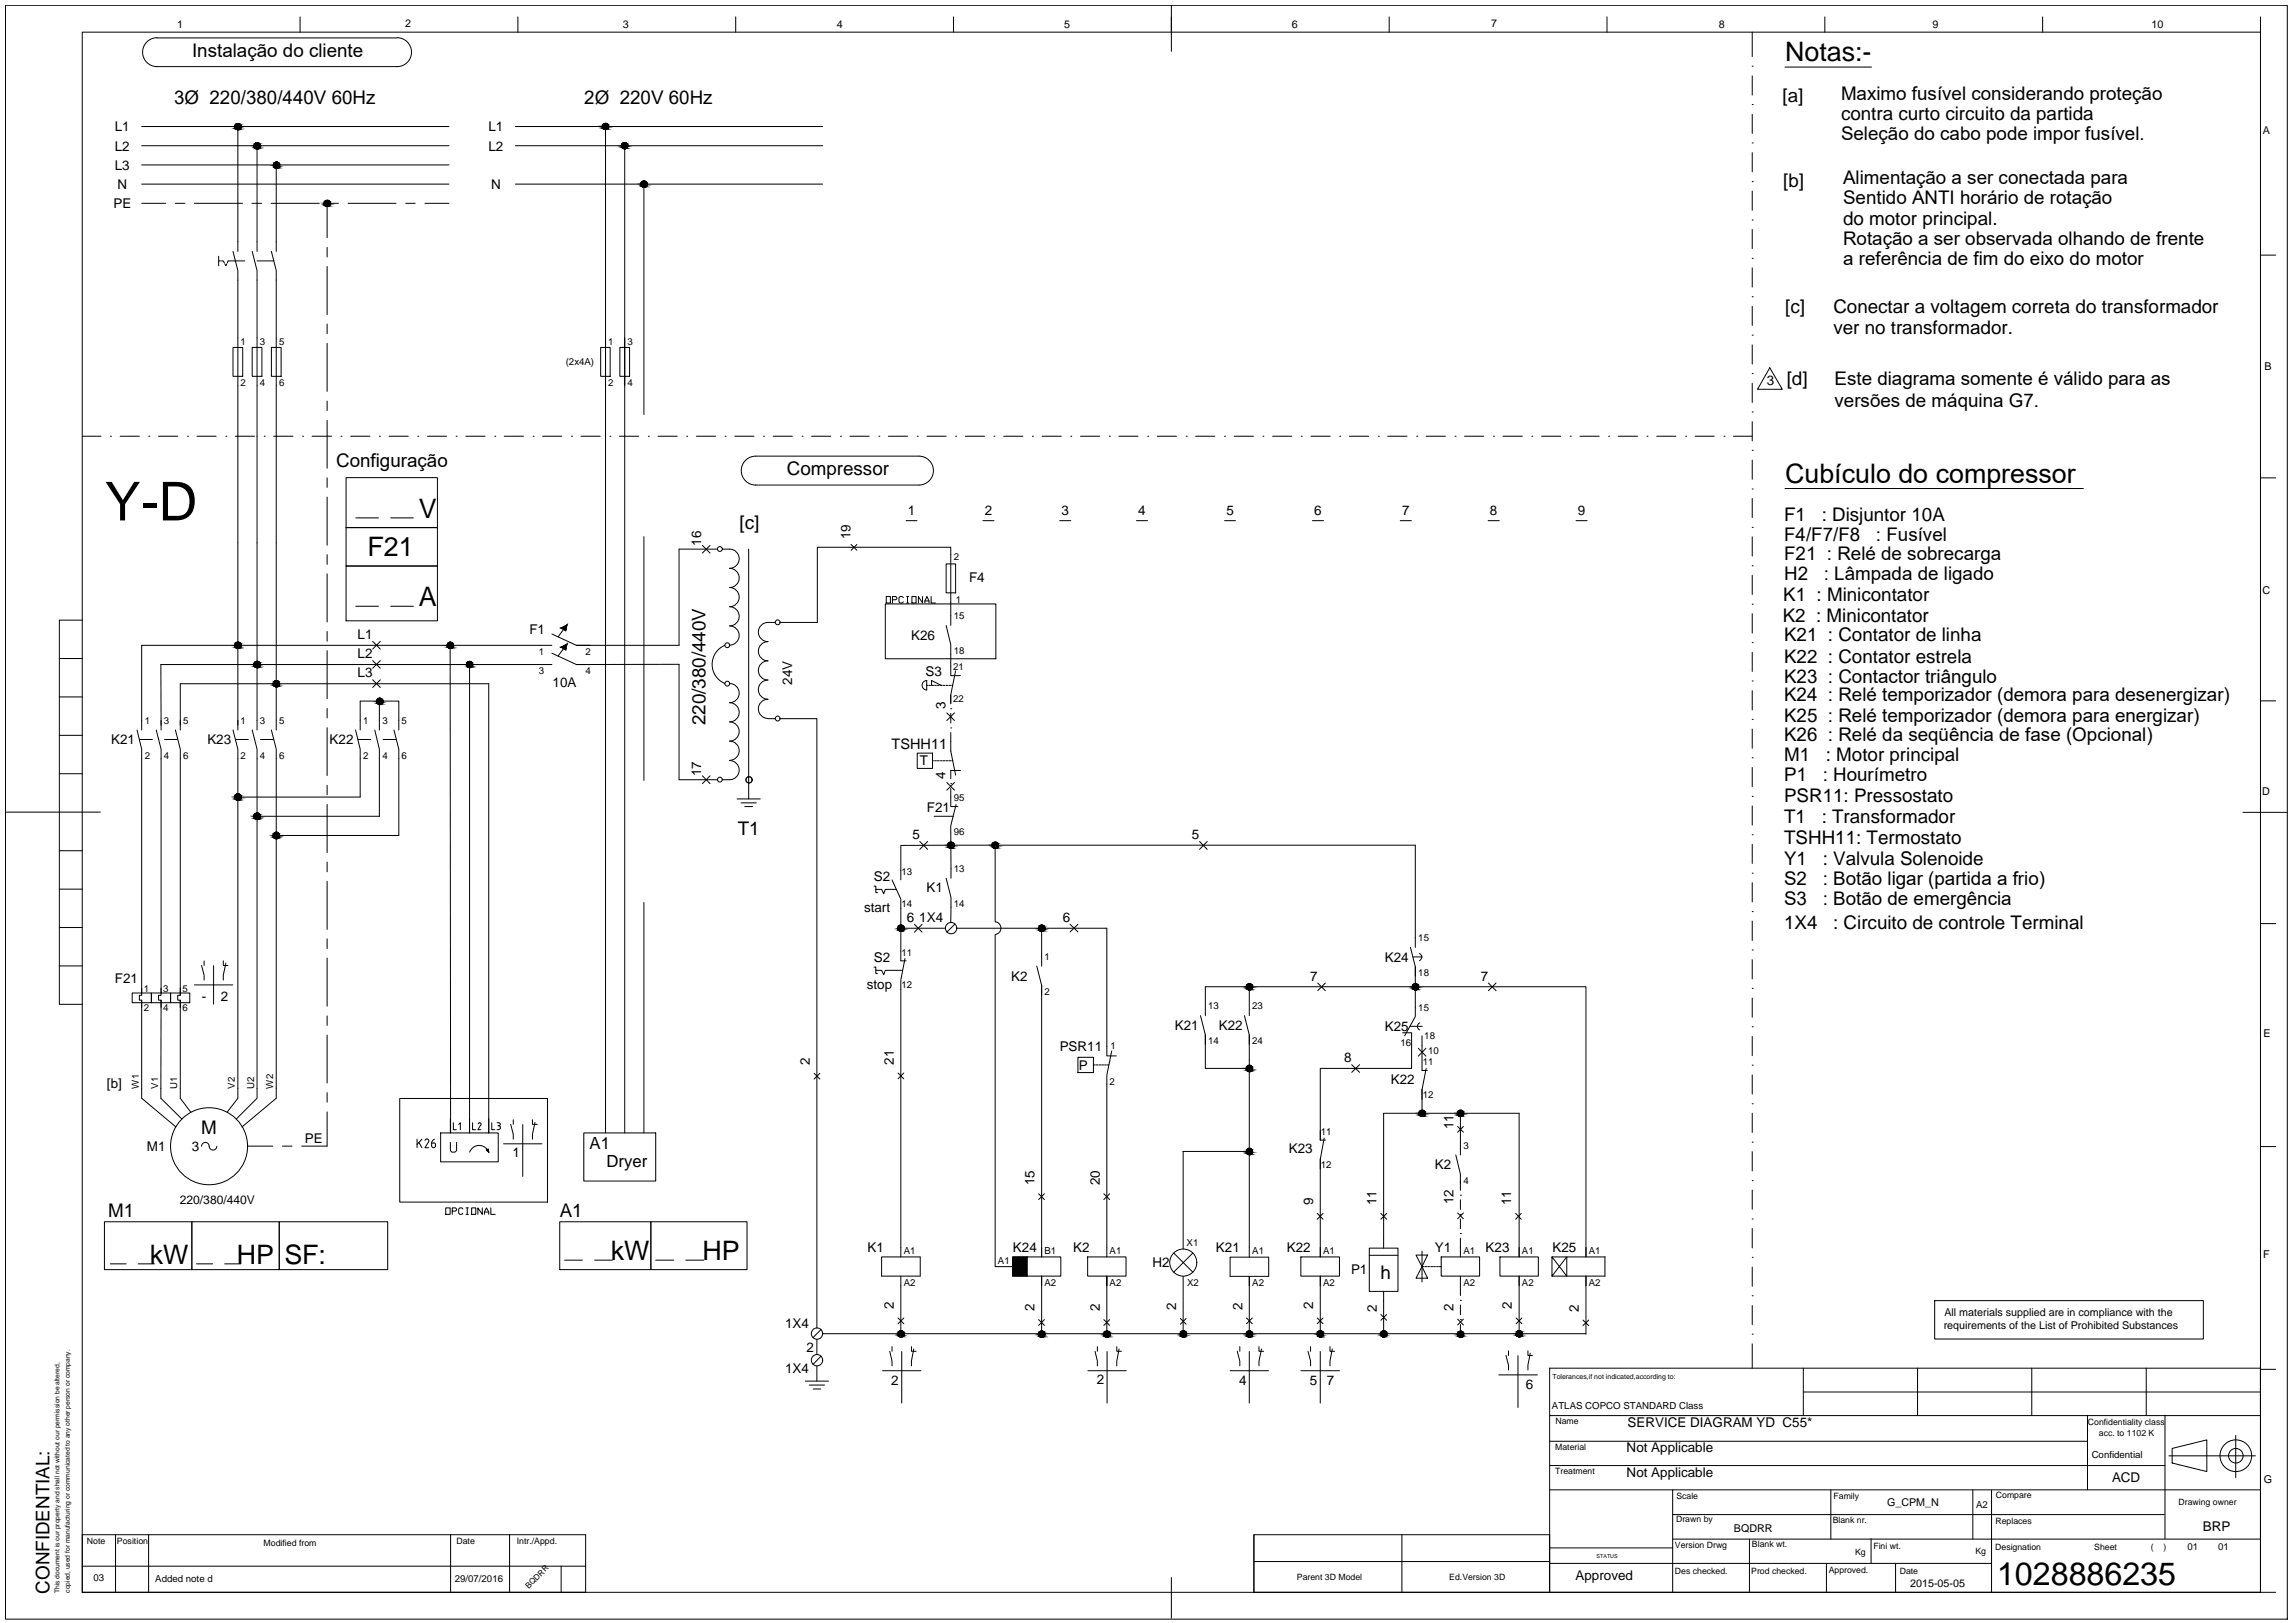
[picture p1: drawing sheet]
<svg xmlns="http://www.w3.org/2000/svg" width="420mm" height="297mm" viewBox="0 0 420 297" stroke-linecap="round" stroke-linejoin="round" font-family="sans-serif">
<defs><g id="words">
<text font-size="9.8" x="19.2" y="95.2">Y-D</text>
<text font-size="5.9" x="365.6" y="290.1">1028886235</text>
<g font-size="4.9">
<text x="326.8" y="11.2">Notas:-</text>
<text x="326.8" y="88.3">Cubículo do compressor</text>
<text x="76.7" y="94.8">V</text>
<text x="67.3" y="101.8">F21</text>
<text x="76.7" y="111">A</text>
<text x="75.1" y="211.3">K26</text>
<text x="27.4" y="231.3">kW</text>
<text x="43.4" y="231.3">HP</text>
<text x="52.1" y="231.3">SF:</text>
<text x="111.8" y="230.6">kW</text>
<text x="128.6" y="230.5">HP</text>
</g>
<text font-size="4.4" x="88.9" y="208.1">L3</text>
<text font-size="4" x="85" y="208.1" transform="rotate(-90 85 208.1)">L1</text>
<g font-size="3.4">
<text x="35.2" y="10.5">Instalação do cliente</text>
<text x="31.9" y="19">3Ø 220/380/440V 60Hz</text>
<text x="107" y="19">2Ø 220V 60Hz</text>
<text x="326.3" y="18.6">[a]</text>
<text x="337" y="18.3">Maximo fusível considerando proteção</text>
<text x="337" y="22">contra curto circuito da partida</text>
<text x="337" y="25.7">Seleção do cabo pode impor fusível.</text>
<text x="326.5" y="34.2">[b]</text>
<text x="337.4" y="33.7">Alimentação a ser conectada para</text>
<text x="337.4" y="37.4">Sentido ANTI horário de rotação</text>
<text x="337.4" y="41.1">do motor principal.</text>
<text x="337.4" y="44.8">Rotação a ser observada olhando de frente</text>
<text x="337.4" y="48.5">a referência de fim do eixo do motor</text>
<text x="326.8" y="57.2">[c]</text>
<text x="335.6" y="57.2">Conectar a voltagem correta do transformador</text>
<text x="335.6" y="61.2">ver no transformador.</text>
<text x="327.1" y="70.5">[d]</text>
<text x="335.9" y="70.5">Este diagrama somente é válido para as</text>
<text x="335.9" y="74.5">versões de máquina G7.</text>
<text x="61.5" y="85.4">Configuração</text>
<text x="144" y="87">Compressor</text>
<text x="326.6" y="95.3">F1</text>
<text x="333.5" y="95.3">: Disjuntor 10A</text>
<text x="135.4" y="96.7">[c]</text>
<text x="326.6" y="99">F4/F7/F8</text>
<text x="343.4" y="99">: Fusível</text>
<text x="326.6" y="106.1">H2</text>
<text x="326.6" y="102.4">F21 : Relé de sobrecarga</text>
<text x="333.9" y="106.1">: Lâmpada de ligado</text>
<text x="326.4" y="113.7">K2 : Minicontator</text>
<text x="326.5" y="110.1">K1 : Minicontator</text>
<text x="326.6" y="117.3">K21 : Contator de linha</text>
<text x="326.6" y="121.4">K22 : Contator estrela</text>
<text x="326.6" y="124.9">K23 : Contactor triângulo</text>
<text x="326.6" y="128.4">K24 : Relé temporizador (demora para desenergizar)</text>
<text x="129.2" y="132.8" transform="rotate(-90 129.2 132.8)">220/380/440V</text>
<text x="326.6" y="132.1">K25 : Relé temporizador (demora para energizar)</text>
<text x="326.6" y="135.6">K26 : Relé da seqüência de fase (Opcional)</text>
<text x="326.6" y="139.3">M1</text>
<text x="326.6" y="143">P1</text>
<text x="333.7" y="143">: Hourímetro</text>
<text x="334.3" y="139.3">: Motor principal</text>
<text x="326.6" y="146.7">PSR11: Pressostato</text>
<text x="135.1" y="152.7">T1</text>
<text x="326.6" y="150.7">T1</text>
<text x="326.6" y="154.6">TSHH11: Termostato</text>
<text x="333.5" y="150.7">: Transformador</text>
<text x="326.6" y="158.2">Y1</text>
<text x="326.6" y="161.9">S2</text>
<text x="333.7" y="158.2">: Valvula Solenoide</text>
<text x="333.7" y="161.9">: Botão ligar (partida a frio)</text>
<text x="326.6" y="165.7">S3</text>
<text x="333.7" y="165.7">: Botão de emergência</text>
<text x="326.6" y="170.1">1X4</text>
<text x="335.6" y="170.1">: Circuito de controle Terminal</text>
<text x="36.8" y="207.5">M</text>
<text x="19.8" y="222.7">M1</text>
<text x="102.5" y="222.7">A1</text>
<text x="252.8" y="234.1">h</text>
<text x="9" y="291.7" transform="rotate(-90 9 291.7)">CONFIDENTIAL:</text>
</g>
<g font-size="3.1">
<text x="107.9" y="210.3">A1</text>
<text x="111" y="213.5">Dryer</text>
</g>
<text font-size="2.7" x="163.2" y="137.1">TSHH11</text>
<g font-size="2.5">
<text x="21" y="27.6">L2</text>
<text x="21" y="24">L1</text>
<text x="89.4" y="27.6">L2</text>
<text x="89.4" y="24">L1</text>
<text x="21" y="31">L3</text>
<text x="21.5" y="34.6">N</text>
<text x="89.9" y="34.6">N</text>
<text x="20.8" y="38.1">PE</text>
<text x="323.5" y="70.5">3</text>
<text x="166.2" y="94.2">1</text>
<text x="180.3" y="94.2">2</text>
<text x="194.3" y="94.2">3</text>
<text x="208.4" y="94.2">4</text>
<text x="224.5" y="94.2">5</text>
<text x="240.6" y="94.2">6</text>
<text x="256.7" y="94.2">7</text>
<text x="272.8" y="94.2">8</text>
<text x="288.9" y="94.2">9</text>
<text x="128.3" y="99.9" transform="rotate(-90 128.3 99.9)">16</text>
<text x="155.7" y="98.7" transform="rotate(-90 155.7 98.7)">19</text>
<text x="177.4" y="106.5">F4</text>
<text x="65.5" y="117">L1</text>
<text x="96.9" y="116">F1</text>
<text x="166.8" y="117.1">K26</text>
<text x="65.5" y="120.5">L2</text>
<text x="65.5" y="124">L3</text>
<text x="101.2" y="125.7">10A</text>
<text x="145" y="125.3" transform="rotate(-90 145 125.3)">24V</text>
<text x="169.4" y="123.7">S3</text>
<text x="173.1" y="129.8" transform="rotate(-90 173.1 129.8)">3</text>
<text x="20.3" y="136.2">K21</text>
<text x="38" y="136.2">K23</text>
<text x="60.4" y="136.2">K22</text>
<text x="128.3" y="142.1" transform="rotate(-90 128.3 142.1)">17</text>
<text x="168.4" y="140.1">T</text>
<text x="173.1" y="142.6" transform="rotate(-90 173.1 142.6)">4</text>
<text x="169.7" y="148.7">F21</text>
<text x="167" y="153.6">5</text>
<text x="218.2" y="153.6">5</text>
<text x="160" y="161.2">S2</text>
<text x="158.2" y="166.8">start</text>
<text x="169.6" y="163.3">K1</text>
<text x="166" y="168.7">6</text>
<text x="168.3" y="168.8">1X4</text>
<text x="194.5" y="168.7">6</text>
<text x="21" y="180">F21</text>
<text x="160" y="176">S2</text>
<text x="185.1" y="179.5">K2</text>
<text x="239.9" y="179.5">7</text>
<text x="253.5" y="176">K24</text>
<text x="271.1" y="179.5">7</text>
<text x="36.9" y="183.2">-</text>
<text x="40.5" y="183.2">2</text>
<text x="158.7" y="181">stop</text>
<text x="215.1" y="188.5">K21</text>
<text x="223.1" y="188.5">K22</text>
<text x="253.5" y="188.7">K25</text>
<text x="148.2" y="194.9" transform="rotate(-90 148.2 194.9)">2</text>
<text x="163.6" y="194.9" transform="rotate(-90 163.6 194.9)">21</text>
<text x="194" y="192.3">PSR11</text>
<text x="197.5" y="195.8">P</text>
<text x="246.1" y="194.4">8</text>
<text x="19.6" y="199.1">[b]</text>
<text x="254.6" y="198.3">K22</text>
<text x="55.8" y="209.2">PE</text>
<text x="266.1" y="206.7" transform="rotate(-90 266.1 206.7)">11</text>
<text x="26.9" y="210.7">M1</text>
<text x="35.1" y="210.7">3</text>
<text x="93.8" y="211.8">1</text>
<text x="236" y="211">K23</text>
<text x="262.7" y="214">K2</text>
<text x="189.4" y="217" transform="rotate(-90 189.4 217)">15</text>
<text x="201.3" y="217" transform="rotate(-90 201.3 217)">20</text>
<text x="240.4" y="220.6" transform="rotate(-90 240.4 220.6)">9</text>
<text x="252" y="220.6" transform="rotate(-90 252 220.6)">11</text>
<text x="266.1" y="220.4" transform="rotate(-90 266.1 220.4)">12</text>
<text x="276.7" y="220.6" transform="rotate(-90 276.7 220.6)">11</text>
<text x="158.8" y="229.2">K1</text>
<text x="185.4" y="229.2">K24</text>
<text x="196.5" y="229.2">K2</text>
<text x="211" y="231.9">H2</text>
<text x="222.6" y="229.2">K21</text>
<text x="235.6" y="229.2">K22</text>
<text x="247.3" y="233.2">P1</text>
<text x="262.7" y="229.2">Y1</text>
<text x="272" y="229.2">K23</text>
<text x="284.2" y="229.2">K25</text>
<text x="163.6" y="239.6" transform="rotate(-90 163.6 239.6)">2</text>
<text x="189.4" y="239.9" transform="rotate(-90 189.4 239.9)">2</text>
<text x="201.3" y="239.9" transform="rotate(-90 201.3 239.9)">2</text>
<text x="215.3" y="239.7" transform="rotate(-90 215.3 239.7)">2</text>
<text x="227.4" y="239.7" transform="rotate(-90 227.4 239.7)">2</text>
<text x="240.4" y="239.6" transform="rotate(-90 240.4 239.6)">2</text>
<text x="266.1" y="239.9" transform="rotate(-90 266.1 239.9)">2</text>
<text x="276.8" y="239.6" transform="rotate(-90 276.8 239.6)">2</text>
<text x="143.7" y="243">1X4</text>
<text x="252.1" y="240.1" transform="rotate(-90 252.1 240.1)">2</text>
<text x="289" y="240" transform="rotate(-90 289 240)">2</text>
<text x="143.7" y="251.2">1X4</text>
<text x="147.6" y="247.4">2</text>
<text x="163.2" y="253.4">2</text>
<text x="200.8" y="253.3">2</text>
<text x="226.9" y="253.4">4</text>
<text x="239.8" y="253.4">5</text>
<text x="242.9" y="253.4">7</text>
<text x="279.3" y="254.2">6</text>
<text x="298" y="261.2">SERVICE DIAGRAM YD C55*</text>
<text x="297.8" y="265.7">Not Applicable</text>
<text x="297.8" y="270.3">Not Applicable</text>
<text x="386.7" y="271.3">ACD</text>
<text x="403.3" y="280.2">BRP</text>
<text x="288.4" y="289.2">Approved</text>
</g>
<text font-size="2.2" x="32.9" y="220.3">220/380/440V</text>
<g font-size="2">
<text x="32.5" y="5">1</text>
<text x="74.2" y="5">2</text>
<text x="114" y="5">3</text>
<text x="153.2" y="5">4</text>
<text x="194.8" y="5">5</text>
<text x="236.5" y="5.1">6</text>
<text x="273" y="5">7</text>
<text x="314.7" y="5.1">8</text>
<text x="353.8" y="5">9</text>
<text x="393.9" y="5">10</text>
<text x="414.3" y="24.6">A</text>
<text x="414.6" y="67.6">B</text>
<text x="414.2" y="108.6">C</text>
<text x="414.2" y="145.5">D</text>
<text x="414.4" y="189.7">E</text>
<text x="414.3" y="230.2">F</text>
<text x="355.8" y="243.2">requirements of the List of Prohibited Substances</text>
<text x="356" y="240.9">All materials supplied are in compliance with the</text>
<text x="345.5" y="275.6">G_CPM_N</text>
<text x="414.5" y="271.5">G</text>
<text x="317.4" y="280.4">BQDRR</text>
<text x="349.7" y="290.5">2015-05-05</text>
</g>
<g font-size="1.8">
<text x="44.1" y="63.1">1</text>
<text x="47.6" y="63.1">3</text>
<text x="51.1" y="63.1">5</text>
<text x="111.4" y="63.1">1</text>
<text x="114.9" y="63.1">3</text>
<text x="44.1" y="70.6">2</text>
<text x="47.6" y="70.6">4</text>
<text x="51.1" y="70.6">6</text>
<text x="103.6" y="66.8">(2x4A)</text>
<text x="111.4" y="70.6">2</text>
<text x="114.9" y="70.6">4</text>
<text x="174.7" y="102.6">2</text>
<text x="174.6" y="113.3">15</text>
<text x="175" y="110.4">1</text>
<text x="98.7" y="119.8">1</text>
<text x="107.2" y="119.8">2</text>
<text x="174.6" y="119.8">18</text>
<text x="98.7" y="123.4">3</text>
<text x="107.2" y="123.4">4</text>
<text x="174.5" y="122.6">21</text>
<text x="174.5" y="128.5">22</text>
<text x="26.5" y="132.5">1</text>
<text x="30" y="132.5">3</text>
<text x="33.5" y="132.5">5</text>
<text x="44.1" y="132.5">1</text>
<text x="47.6" y="132.5">3</text>
<text x="51.1" y="132.5">5</text>
<text x="66.5" y="132.5">1</text>
<text x="70" y="132.5">3</text>
<text x="73.5" y="132.5">5</text>
<text x="26.5" y="138.9">2</text>
<text x="30" y="138.9">4</text>
<text x="33.5" y="138.9">6</text>
<text x="44.1" y="138.9">2</text>
<text x="47.6" y="138.9">4</text>
<text x="51.1" y="138.9">6</text>
<text x="66.5" y="138.9">2</text>
<text x="70" y="138.9">4</text>
<text x="73.5" y="138.9">6</text>
<text x="174.6" y="146.5">95</text>
<text x="174.6" y="152.9">96</text>
<text x="165" y="160.1">13</text>
<text x="174.6" y="159.6">13</text>
<text x="165" y="166">14</text>
<text x="174.6" y="166">14</text>
<text x="259.7" y="172.3">15</text>
<text x="165" y="174.9">11</text>
<text x="191.2" y="175.7">1</text>
<text x="259.7" y="178.6">18</text>
<text x="26.4" y="181.5">1</text>
<text x="26.4" y="185">2</text>
<text x="29.9" y="181.5">3</text>
<text x="29.9" y="185">4</text>
<text x="33.4" y="181.5">5</text>
<text x="33.4" y="185">6</text>
<text x="165" y="180.8">12</text>
<text x="191.2" y="182.1">2</text>
<text x="221.2" y="184.7">13</text>
<text x="229.3" y="184.7">23</text>
<text x="259.7" y="185">15</text>
<text x="203.3" y="192">1</text>
<text x="221.2" y="191.1">14</text>
<text x="229.3" y="191.1">24</text>
<text x="256.4" y="191.3">16</text>
<text x="260.8" y="190.2">18</text>
<text x="260.5" y="194.9">11</text>
<text x="261.5" y="192.9">10</text>
<text x="25.4" y="199.2" transform="rotate(-90 25.4 199.2)">W1</text>
<text x="28.9" y="199.2" transform="rotate(-90 28.9 199.2)">V1</text>
<text x="32.5" y="199.2" transform="rotate(-90 32.5 199.2)">U1</text>
<text x="43" y="199.2" transform="rotate(-90 43 199.2)">V2</text>
<text x="46.5" y="199.2" transform="rotate(-90 46.5 199.2)">U2</text>
<text x="50" y="199.2" transform="rotate(-90 50 199.2)">W2</text>
<text x="203.1" y="198.5">2</text>
<text x="260.5" y="201">12</text>
<text x="241.8" y="207.7">11</text>
<text x="241.8" y="213.7">12</text>
<text x="267.9" y="210.2">3</text>
<text x="267.9" y="216.6">4</text>
<text x="165.5" y="229.6">A1</text>
<text x="182.7" y="231.3">A1</text>
<text x="191.2" y="229.6">B1</text>
<text x="203.1" y="229.6">A1</text>
<text x="217.2" y="228">X1</text>
<text x="229.3" y="229.6">A1</text>
<text x="242.2" y="229.6">A1</text>
<text x="267.9" y="229.6">A1</text>
<text x="278.6" y="229.6">A1</text>
<text x="290.9" y="229.6">A1</text>
<text x="165.5" y="235.3">A2</text>
<text x="191.2" y="235.3">A2</text>
<text x="203.1" y="235.3">A2</text>
<text x="217.3" y="235.4">X2</text>
<text x="229.3" y="235.3">A2</text>
<text x="242.2" y="235.3">A2</text>
<text x="267.9" y="235.3">A2</text>
<text x="278.6" y="235.3">A2</text>
<text x="290.9" y="235.3">A2</text>
<text x="284.1" y="257.8">ATLAS COPCO STANDARD Class</text>
<text x="382.9" y="266.8">Confidential</text>
<text x="361.8" y="275.9">A2</text>
<text x="400.5" y="283.7">01</text>
<text x="406.1" y="283.7">01</text>
<text x="17.1" y="289.4">03</text>
<text x="28.4" y="289.5">Added note d</text>
<text x="83.3" y="289.6">29/07/2016</text>
</g>
<g font-size="1.6">
<text x="284.8" y="260.6">Name</text>
<text x="382.3" y="260.8">Confidentiality class</text>
<text x="384.2" y="262.9">acc. to 1102 K</text>
<text x="284.7" y="265.3">Material</text>
<text x="284.7" y="269.7">Treatment</text>
<text x="306.9" y="274.3">Scale</text>
<text x="335.7" y="274.4">Family</text>
<text x="365.4" y="274.2">Compare</text>
<text x="398.9" y="275.5">Drawing owner</text>
<text x="306.9" y="278.6">Drawn by</text>
<text x="335.5" y="278.8">Blank nr.</text>
<text x="365.3" y="279">Replaces</text>
<text x="15.9" y="282.6">Note</text>
<text x="21.4" y="282.6">Position</text>
<text x="48.2" y="283">Modified from</text>
<text x="83.6" y="282.6">Date</text>
<text x="94.6" y="282.7">Intr./Appd.</text>
<text x="306.6" y="283.3">Version Drwg</text>
<text x="320.6" y="288">Prod checked.</text>
<text x="320.7" y="283.2">Blank wt.</text>
<text x="334.8" y="288">Approved.</text>
<text x="339.6" y="284.5">Kg</text>
<text x="343" y="283.4">Fini wt.</text>
<text x="347.8" y="288">Date</text>
<text x="361.6" y="284.5">Kg</text>
<text x="365.3" y="283.6">Designation</text>
<text x="383.4" y="283.6">Sheet</text>
<text x="393.8" y="283.6">(</text>
<text x="396.1" y="283.6">)</text>
<text x="237.4" y="289.2">Parent 3D Model</text>
<text x="265.3" y="289.2">Ed.Version 3D</text>
<text x="306.6" y="288">Des checked.</text>
</g>
<text font-size="1.5" x="96.8" y="290.8" transform="rotate(-45 96.8 290.8)">BQDRR</text>
<text font-size="1.3" x="284.2" y="252.3">Tolerances,if not indicated,according to:</text>
<g font-size="1.2">
<text x="10.9" y="291.6" transform="rotate(-90 10.9 291.6)">This document is our property and shall not without our permission be altered,</text>
<text x="12.8" y="291.5" transform="rotate(-90 12.8 291.5)">copied, used for manufacturing or communicated to any other person or company.</text>
</g>
<text font-size="1" x="292.3" y="285.1">STATUS</text>
</g></defs>
<!-- layer: Titleblock(Atlas Copco) -->
<g fill="none" stroke="#000" stroke-width=".18">
<path d="M1 1h417.7v295.3h-417.7zM15.1 5.9h398.7v285.5h-398.7zM15.1 113.5h-4.2v70.3h4.2M10.9 134.6h4.2M10.9 127.6h4.2M10.9 120.5h4.2M1.2 148.6h17.2M10.9 155.7h4.2M10.9 141.6h4.2M410.6 148.7h8.1M10.9 176.8h4.2M10.9 169.8h4.2"/>
<path d="M10.9 162.7h4.2M283.7 250.4h130.1v41h-130.1zM330.1 254.8h83.7M330.1 250.4v8.7M351.1 250.4v8.7M372 250.4v8.7M382.2 259.1v13.6M392.9 250.4v8.7M396.4 259v22.6M413.8 249.9v9.2h-130.1M283.7 272.7h130.1M283.7 268.2h112.7"/>
<path d="M283.7 263.8h98.5M306.2 277.2h90M306.2 272.7v18.7M335.2 272.7v9M361.2 272.7v9M364.6 272.8v18.6M397.1 266.4h15.8M397.7 265.1l6.3-1.6v5.8l-6.3-1.5zM409.3 262.7v7.7M15.1 286.6h92.1M15.1 280.9h92.1M15.1 291.4h92.1"/>
<path d="M21.2 280.9v10.5M27.2 280.9v10.5M82.5 280.9v10.5M93.3 280.9v10.5M102.7 286.6v4.8M214.4 288.7v7.5M229.6 280.9v10.5v-10.5h54.1M229.6 285.8h54.1M256.7 280.9v10.5M283.7 286.1h80.9M283.7 283.3h22.5M306.2 281.7h107.6"/>
<path d="M320.3 281.7v9.7M334.4 286.1v5.3M342.5 281.6v4.5M347 286.1v5.3"/>
<circle cx="409.3" cy="266.4" r="1.33"/>
<circle cx="409.3" cy="266.4" r="2.9"/>
</g>
<!-- layer: Sketch Geometry(Atlas Copco) -->
<g fill="none" stroke="#000" stroke-width=".18">
<path d="M54.9 3.1v2.8M94.8 3.1v2.8M134.7 3.1v2.8M174.6 3.1v2.8M214.4 1v8.4M254.3 3.1v2.8M294.2 3.1v2.8M334.1 3.1v2.8M374 3.1v2.8M413.8 3.1v2.8M413.8 46.7h2.8M413.8 87.5h2.8"/>
<path d="M413.8 128.3h2.8M413.8 169h2.8M413.8 209.8h2.8M354.2 238h49.2v7.1h-49.2zM413.8 250.6h2.8M413.8 291.4h2.8"/>
</g>
<!-- layer: 0 -->
<g fill="none" stroke="#000" stroke-width=".18">
<path d="M28.7 6.9h44M28.8 6.9a2.65 2.65 0 0 0-2.7 2.6 2.65 2.65 0 0 0 2.6 2.7h44a2.65 2.65 0 0 0 2.6-2.7 2.65 2.65 0 0 0-2.6-2.6M320.8 19.1h.1M320.8 12.1h.1M320.8 5.9v4.5M320.8 13.9v3.5M326.8 12.3h15.8M25.9 37.2h4.4M25.9 30.2h56.3M25.9 26.7h56.3M25.9 23.2h56.3M25.9 33.7h56.3"/>
<path d="M32.1 37.2h1.8M35.6 37.2h8.8M43.5 23.2v22.8M46.1 37.2h1.8M47.1 26.7v19.3M49.6 37.2h8.8M50.6 30.2v15.8M59.9 37.2v6.3M60.2 37.2h1.8M63.7 37.2h8.8M74.3 37.2h1.7M77.8 37.2h4.4"/>
<path d="M94.3 26.7h56.3M94.3 23.2h56.3M94.3 33.7h56.3M110.9 23.2v184.1M114.4 26.7v180.6M117.9 33.7v42.2M320.8 33.2h.1M320.8 26.2h.1M320.8 20.9v3.5M320.8 27.9v3.6M320.8 35v3.5M40 47.8h.4"/>
<path d="M40 46.9v1.7M40.5 47.8h.4l.2 .3M41.2 48.3l.1 .3 .2-.3M42.7 46l.8 3.5v84.1M44.8 47.8h-3l-.2 .3M46.2 46l.9 3.5v84.1M47.1 47.8h3.1M49.7 46l.9 3.5v84.1M59.9 45.3v1.7M59.9 48.8v8.8M59.9 59.3v1.8M320.8 54.3h.1"/>
<path d="M320.8 47.3h.1M320.8 40.3h.1M320.8 42v3.5M320.8 49v3.5M320.8 56v3.6M15.1 79.8h3.4M20.2 79.8h.1M22 79.8h3.5M27.2 79.8h.1M29 79.8h3.5M34.3 79.8h.1M36.1 79.8h3.5"/>
<path d="M41.3 79.8h.1M42.7 63.6h1.7v5.3h-1.7zM43.1 79.8h3.5M46.2 63.6h1.7v5.3h-1.7zM48.4 79.8h.1M49.7 63.6h1.8v5.3h-1.8zM50.1 79.8h3.5M55.4 79.8h.1M57.1 79.8h3.6M59.9 62.8v8.8M59.9 73.4v1.7M59.9 76.9v8.8"/>
<path d="M62.4 79.8h.1M64.2 79.8h3.5M69.5 79.8h.1M71.2 79.8h3.5M76.5 79.8h.1M78.3 79.8h3.5M83.5 79.8h.1M85.3 79.8h3.5M90.6 79.8h.1M92.3 79.8h3.5M97.6 79.8h.1M99.3 79.8h3.6"/>
<path d="M104.6 79.8h.1M106.4 79.8h3.5M110 63.6h1.7v5.3h-1.7zM111.7 79.8h.1M113.4 79.8h3.6M113.5 63.6h1.8v5.3h-1.8zM118.7 79.8h.1M120.5 79.8h3.5M125.7 79.8h.1M127.5 79.8h3.5M132.7 79.8h.1M134.5 79.8h3.5"/>
<path d="M139.8 79.8h.1M141.5 79.8h3.6M146.8 79.8h.1M148.6 79.8h3.5M153.9 79.8h.1M155.6 79.8h3.5M160.9 79.8h.1M162.6 79.8h3.5M167.9 79.8h.1M169.7 79.8h3.5M174.9 79.8h.1M176.7 79.8h3.5"/>
<path d="M182 79.8h.1M183.8 79.8h3.5M189 79.8h.1M190.8 79.8h3.5M196 79.8h.1M197.8 79.8h3.5M203.1 79.8h.1M204.8 79.8h3.6M210.1 79.8h.1M211.9 79.8h3.5M217.2 79.8h.1M218.9 79.8h3.5"/>
<path d="M224.2 79.8h.1M226 79.8h3.5M231.2 79.8h.1M233 79.8h3.5M238.2 79.8h.1M240 79.8h3.5M245.3 79.8h.1M247 79.8h3.6M252.3 79.8h.1M254.1 79.8h3.5M259.4 79.8h.1M261.1 79.8h3.5"/>
<path d="M266.4 79.8h.1M268.1 79.8h3.5M273.4 79.8h.1M275.2 79.8h3.5M280.4 79.8h.1M282.2 79.8h3.5M287.5 79.8h.1M289.2 79.8h3.6M294.5 79.8h.1M296.3 79.8h3.5M301.5 79.8h.1M303.3 79.8h3.5"/>
<path d="M308.6 79.8h.1M310.3 79.8h3.5M315.6 79.8h.1M317.4 79.8h3.4M320.8 75.4h.1M320.8 68.4h.1M320.8 61.3h.1M320.8 63.1v3.5M320.8 70.1v3.6M320.8 77.2v3.5M324 67.3l2.3 3.9h-4.5zM59.9 87.5v1.7"/>
<path d="M59.9 91v8.8M63.4 96.6h16.7v7h-16.7zM63.4 87.4h16.7v9.2h-16.7zM65.1 94.8h4.2M71.5 94.8h4.2M117.9 98.2v44.6M128.6 99.8l1.4 1.4M130 99.8l-1.4 1.4M138.3 83.5h29.9M138.3 88.8h29.9M138.4 83.5a2.65 2.65 0 0 0-2.7 2.6 2.65 2.65 0 0 0 2.7 2.7M155.8 99.7l1.1 1"/>
<path d="M156.9 99.7l-1.1 1M165.9 95.3h2M168.2 83.5a2.65 2.65 0 0 1 2.7 2.6 2.65 2.65 0 0 1-2.7 2.7M179.9 95.3h2.1M194 95.3h2M208.1 95.3h2M224.2 95.3h2M240.3 95.3h2M256.4 95.3h2M272.4 95.3h2.1M288.5 95.3h2.1M320.8 96.5h.1"/>
<path d="M320.8 89.5h.1M320.8 82.4h.1M320.8 84.2v3.5M320.8 91.2v3.5M320.8 98.3v3.5M326.8 89.4h54.6M59.9 101.5v1.8M59.9 105v8.8M59.9 115.6v1.7M59.9 119.1v8.8M63.4 103.6h16.7v10h-16.7zM65.1 111h4.2"/>
<path d="M68.2 117.4l1.4 1.4M69.6 117.4l-1.4 1.4M71.5 111h4.2M82.4 118.1l.1 89.2M101 118.1h-75.1v15.5M101 119.5l4.5 2.1h18.8v21.1h7M103.8 114.4l-.2 1-.9-.5 1.1-.5-1.6 2.1M103.8 117.9l-.2 1.1-.9-.6 1.1-.5-1.6 2.2M131.3 100.5h-7v17.6h-18.8l-4.5-2.1M132.2 100.5a2.56 2.56 0 0 1 2.9 .9 1.76 1.76 0 0 1-1.5 2.6 1.76 1.76 0 0 1 1.7 1.8 1.76 1.76 0 0 1-1.7 1.7 1.76 1.76 0 0 1 1.7 1.8 1.76 1.76 0 0 1-1.7 1.7 1.76 1.76 0 0 1 1.7 1.8 1.76 1.76 0 0 1-1.7 1.8 1.76 1.76 0 0 1 1.7 1.7 1.76 1.76 0 0 1-1.7 1.8M132.7 118.1a3.8 3.8 0 0 0-2.3 3.5 3.8 3.8 0 0 0 2.3 3.5M137.1 100.5v45.7"/>
<path d="M140.6 113.9h1.3M140.6 113.9a1.76 1.76 0 0 0-1.8 1.8 1.76 1.76 0 0 0 1.8 1.7 1.76 1.76 0 0 0-1.8 1.8 1.76 1.76 0 0 0 1.8 1.7 1.76 1.76 0 0 0-1.8 1.8 1.76 1.76 0 0 0 1.8 1.8 1.76 1.76 0 0 0-1.8 1.7 1.76 1.76 0 0 0 1.8 1.8 1.76 1.76 0 0 0-1.8 1.7 1.76 1.76 0 0 0 1.8 1.8M142.8 113.9h6.8v-13.7h24.5v14.3M162.1 110.5h20.2v10.1h-20.2zM162.2 109.2h.8v1.2h-.8zM163.4 109.8h.6l.2-.4-.2-.2h-.6v1.2M165.4 109.4l-.2-.2h-.4l-.2 .2v.8l.2 .2h.4l.2-.2M166 109.2h.4M166 110.4h.4M166.1 109.2v1.2M166.9 109.2h.8v1.2h-.8zM168.9 109.2v1.2l-.8-1.2v1.2"/>
<path d="M169.3 110.4v-.4l.4-.8 .4 .8v.4M169.3 110h.8M170.5 109.2v1.2h.8M173.2 103.2h1.7v5.3h-1.7zM173.2 114.5l.9 3.5v5.7h1.7M320.8 117.6h.1M320.8 110.6h.1M320.8 103.5h.1M320.8 105.3v3.5M320.8 112.3v3.6M320.8 119.4v3.5M25.1 133.6l.8 3.5v45.1h-.4v.8h.4v.5"/>
<path d="M25.5 135.3h2.4M28.6 133.6l.9 3.5v45.1h-.5v.8h.5v.5M29.5 131.8v1.8M30.1 135.3h2.4M32.1 133.6l.9 3.5v45.1M33 133.6v-8.5h56.5v82.2M42.7 133.6l.8 3.5v63.9l-1.9 2.6M43.1 135.3h2.4M46.2 133.6l.9 3.5v63.9l-3.8 3.8M47.7 135.3h2.4M49.7 133.6l.9 3.5v63.9l-6.3 5.2M59.9 129.7v1.7"/>
<path d="M59.9 133.2v8.7M65.1 133.6l.8 3.5v8.8h-22.4M65.5 135.3h2.4M65.9 133.6v-5.3h7.1v5.3M68.2 120.9l1.4 1.4M68.2 124.4l1.4 1.4M68.6 133.6l.9 3.5v12.3h-22.4M69.5 128.3v5.3M69.6 120.9l-1.4 1.4M69.6 124.4l-1.4 1.4M70.1 135.3h2.4M72.1 133.6l.9 3.5v15.8h-22.4"/>
<path d="M86 121.6v85.7M101 121.6h-71.6l.1 11.1M133.6 139.2a1.76 1.76 0 0 1 1.7 1.7 1.76 1.76 0 0 1-1.7 1.8h-1.4M133.6 125.1a1.76 1.76 0 0 1 1.7 1.8 1.76 1.76 0 0 1-1.7 1.7 1.76 1.76 0 0 1 1.7 1.8 1.76 1.76 0 0 1-1.7 1.7 1.76 1.76 0 0 1 1.7 1.8 1.76 1.76 0 0 1-1.7 1.7 1.76 1.76 0 0 1 1.7 1.8 1.76 1.76 0 0 1-1.7 1.7M140.6 131.5h1.3M142.8 131.5h6.7v111.6M167.9 137.8h2.8v2.8h-2.8zM169.1 124.8l.6-.3v1.8a.87 .87 0 0 1-.8-.6 .87 .87 0 0 1 .2-.9zM169.7 125.4h.2M170 125.4h.4M170.7 139.2h.2M170.9 125.4h-.4v-.9l1.8 .9"/>
<path d="M171.1 139.2h.3M171.1 125.4h.3M171.6 139.2h.3M171.6 125.4h.3M172.2 139.2h.3M172.2 125.4h.3M172.7 139.2h.3M172.7 125.4h.3M173.2 139.2h.4M173.2 125.4h.4M173.3 130.5l1.4 1.4M173.7 139.2h.4"/>
<path d="M173.7 125.4h.4M174.1 133.2h.1M174.1 129.7h.1M174.1 134.1v3.4l.8 4.4M174.1 127.2v1.5M174.1 130.6v1.7M174.2 139.2h.2M174.2 125.4h.2M174.7 130.5l-1.4 1.4M174.9 122.8l-.8 4.4v1.6M320.8 138.7h.1M320.8 131.7h.1"/>
<path d="M320.8 124.6h.1M320.8 126.4v3.5M320.8 133.4v3.5M59.9 143.7v1.8M59.9 147.2v8.8M59.9 157.8v1.8M128.6 142l1.4 1.4M130 142l-1.4 1.4M134.9 146.2h4.3M135.7 146.9h2.8M136.3 147.6h1.5M168.4 154l1.4 1.4"/>
<path d="M169.8 154l-1.4 1.4M171 149.4h3.5M173.3 143.2l1.4 1.4M174.1 143.4h.1M174.1 144.3v3.3h1.3M174.7 143.2l-1.4 1.4M175 147.2l-.9 3.9v9.6M175.8 141h-1.7v1.5M182.2 154.7v14a1.17 1.17 0 0 1 1 1.1 1.17 1.17 0 0 1-.9 1.2M219.6 154l1.4 1.4M221 154l-1.4 1.4M320.8 159.8h.1"/>
<path d="M320.8 152.8h.1M320.8 145.8h.1M320.8 140.5v3.5M320.8 147.5v3.5M320.8 154.5v3.5M36.9 176.7l.5 1.8v.9M37.4 175.9v.8M39.1 176.7v7.1M40.9 175.9v.8h.8M41.3 176.3l-.4 2.2v.9M59.9 161.3v8.8M59.9 171.8v1.8"/>
<path d="M59.9 175.3v8.9M117.9 165.2v42.1M160 162.2h.3v.6h1.1l.4 .8 .3-.8h2M160 177h.3v.6h1.1l.4 .8 .3-.8h3.2M160.3 162.8v.6h.3M160.3 177.6v.6h.3M163.3 161l1.6 3.5v11.4h1M164.9 161v-6.3h94.2v18.7M164.9 169.9h8.1M165.7 175.4l-.8 4v50.6M167.4 169.2l1.4 1.4M168.8 169.2l-1.4 1.4"/>
<path d="M173.2 160.7l.9 3.6v4.5M174.8 169.1l-1.5 1.5M175.2 169.9h27.4v23.4h1.8M182.2 171v60.8h3.2M189.8 176.8l.9 3.5v1.8M190.7 169.9v6.9M195.9 169.2l1.4 1.4M197.3 169.2l-1.4 1.4M241.2 179.9l1.4 1.4M242.6 179.9l-1.4 1.4M258.2 173.4l.9 3.5v1.7M258.7 175.1h1.7"/>
<path d="M259.1 176.9v9.2l-1.9 3.5M259.9 174.5a.7 .7 0 0 1 .4 .6 .7 .7 0 0 1-.4 .7M272.5 179.9l1.4 1.4M273.9 179.9l-1.4 1.4M320.8 173.9h.1M320.8 166.8h.1M320.8 161.5v3.6M320.8 168.6v3.5M320.8 175.6v3.6M24.2 181.7h3.5v1.8h-3.5zM25.9 183v18l6.3 5.2M27.7 181.7h3.5v1.8h-3.5z"/>
<path d="M29.5 183l-.1 18 3.9 3.8M31.2 181.7h3.5v1.8h-3.5zM33 181.7v.5h-.5v.8h.5v.5M33 183v18l2 2.6M35.6 180.3h7M59.9 185.9v1.8M59.9 189.4v8.8M59.9 200v1.7M149 196.4l1.1 1.1M150.1 196.4l-1.1 1.1M164.4 196.4l1.1 1M165.5 196.4l-1.1 1"/>
<path d="M190.7 180.3v49.7M197.3 193.5h2.9v2.8h-2.9zM200.2 194.9h.2M200.6 194.9h.4M201.2 194.9h.3M201.7 194.9h.3M202.2 194.9h.4M202.7 194.9h.3M203.5 192.4l-.9 4.4v33.2M219.8 185.9l.9 3.5v1.7M220.7 185.9v-5.3h69.7v49.4v-1.7M220.7 189.4v6.1h8"/>
<path d="M227.8 185.9l.9 3.5v1.7M228.7 180.6v5.3M228.7 189.4v40.7M247.5 194.9l1.4 1.4M248.9 194.9l-1.4 1.4M256.8 189h1.6v6.5h-16.7v13.2M258.1 187.8h2.3M259.7 191.9l1.4 1.4M259.9 187.2a.7 .7 0 0 0-.4 .6 .7 .7 0 0 0 .4 .7M260.3 189.6v6.3h1M260.3 199.3v4M261.1 191.9l-1.4 1.4"/>
<path d="M261.1 195.5l-.8 3.9v1.8M320.8 194.9h.1M320.8 187.9h.1M320.8 180.9h.1M320.8 182.7v3.5M320.8 189.7v3.5M320.8 196.7v3.5M36.9 209.8a.74 .74 0 0 1 .9-.7 .74 .74 0 0 1 .6 1 .7 .7 0 0 0 .7 .4 .7 .7 0 0 0 .6-.7M45.3 209.8h4.6M51.7 209.8h1.8M59.9 203.5v6.3h-4.7M73.2 201h27v19h-27z"/>
<path d="M80.7 207.3h10.5v5.3h-10.5zM82.5 209.1v1.5l.2 .3h.6l.3-.3v-1.5M89.1 210.5l.3-.2 .1 .6zM89.2 210.4a1.84 1.84 0 0 0-3.2 .5M92.2 209.3h7M95.7 205.8v9.5M97.5 204.9v.9h.9M97.9 205.4l-.4 2.2v.9M106.9 207.3h13.1v8.9h-13.1zM190.1 218.5l1.1 1M191.2 218.5l-1.1 1M202.1 218.5l1 1"/>
<path d="M203.1 218.5l-1 1M216.6 210.7h12.1M216.6 210.7v17.9M241.7 206.9v1.8M241.7 212.1v17.9M241.7 208.7h1M242.4 208.3l-.7 3.9v1.8M266.5 211.4l.9 3.5v1.7M266.9 206.2l1 1M267.4 218.7h.1M267.4 203.8v7.6M267.4 216.2v1.6"/>
<path d="M267.4 219.6v1.8M267.9 206.2l-1 1M320.8 216.1h.1M320.8 209h.1M320.8 202h.1M320.8 203.8v3.5M320.8 210.8v3.5M320.8 217.8v3.5M19.1 223.6h16v8.8h-16zM20.2 231.3h2.9M25.3 231.3h3M35.1 223.6h16v8.8h-16z"/>
<path d="M36 231.3h2.9M41.1 231.3h3M51.1 223.6h19.9v8.8h-19.9zM81.6 221.1h.8v1.2h-.8zM82.8 221.7h.6l.2-.4-.2-.2h-.6v1.2M84.7 221.3l-.1-.2h-.4l-.2 .2v.7l.2 .3h.4l.1-.3M85.3 221.1h.5M85.3 222.3h.5M85.5 221.1v1.2M86.3 221.1h.8v1.2h-.8zM88.3 221.1v1.2l-.8-1.2v1.2M88.7 222.3v-.5l.4-.7 .4 .7v.5"/>
<path d="M88.7 221.8h.8M89.9 221.1v1.2h.8M102.5 223.6h16.7v8.8h-16.7zM103.4 230.6h3.2M108.9 230.6h3.2M119.2 223.6h17.6v8.8h-17.6zM120 230.6h3.3M125.5 230.6h3.3M164.9 233.6v10.5M168.4 230h-7v3.6h7M168.5 230v3.6M185.4 230v.1"/>
<path d="M185.5 230l-.1 .2M185.7 230l-.3 .3M185.8 230l-.4 .5M185.9 230l-.5 .6M186 230l-.6 .7M186.2 230l-.8 .8M186.3 230l-.9 1M186.4 230l-1 1.1M186.5 230l-1.1 1.2M186.6 230l-1.2 1.4M186.8 230l-1.4 1.5M186.9 230l-1.5 1.6"/>
<path d="M187 230l-1.6 1.7M187.1 230l-1.7 1.9M187.3 230l-1.9 2M187.4 230l-2 2.1M187.5 230l-2.1 2.2M187.6 230l-2.2 2.3M187.8 230l-2.4 2.5M187.9 230l-2.5 2.6M188 230h6.2v3.6h-6.2zM188 230h-2.6v3.6h2.6M188 230l-2.6 2.7M188 230.2l-2.6 2.6"/>
<path d="M188 230.3l-2.6 2.7M188 230.4l-2.6 2.7M188 230.5l-2.6 2.7M188 230.6l-2.6 2.7M188 230.8l-2.6 2.7M188 230.9l-2.6 2.7M188 231l-2.5 2.6M188 231.1l-2.4 2.5M188 231.3l-2.3 2.3M188 231.4l-2.1 2.2M188 231.5l-2 2.1M188 231.6l-1.9 2"/>
<path d="M188 231.8l-1.7 1.8M188 231.9l-1.6 1.7M188 232l-1.5 1.6M188 232.2l-1.4 1.4M188 232.3l-1.2 1.3M188 232.4l-1.2 1.2M188 232.5l-1 1.1M188 232.6l-.9 1M188 232.7l-.8 .9M188 232.9l-.6 .7M188 233l-.5 .6M188 233.1l-.4 .5"/>
<path d="M188 233.3l-.3 .3M188 233.4l-.1 .2M188 233.5v.1M190.7 233.6v10.6M199.1 230h7v3.6h-7zM202.6 235.3v-1.7v10.6M214.9 229.3l3.5 3.5M216.6 233.6v10.5M218.4 229.3l-3.5 3.5M228.7 233.6v10.5M232.2 230.1h-7v3.5h7M232.3 230.1v3.5"/>
<path d="M238.2 230h7v3.6h-7zM241.2 222.1l1 1M241.7 233.6v10.5M242.2 222.1l-1 1M250.7 228.4h5.2v7.9h-5.2zM250.7 229.7h5.2M252.8 222.1l1.1 1M253.3 228.4v-24.6h24.8v26.2M253.3 236.3v7.9M253.9 222.1l-1.1 1M259.2 229.7h2.2l-1.1 2.1zM260.3 231.8l1.1 2.1h-2.2z"/>
<path d="M260.3 229v5.6M260.3 231.8h.4M260.9 231.8h.3M261.4 231.8h.3M261.9 231.8h.4M262.5 231.8h.3M263 231.8h.3M263.5 231.8h.3M263.8 230h7.1v3.6h-7.1zM266.9 222l1 1.1M267.4 225.8h.1M267.4 222.3h.1"/>
<path d="M267.4 238h.1M267.4 223.1v1.8M267.4 226.6v3.4M267.4 233.6v3.5M267.4 238.8v1.8M267.9 222l-1 1.1M274.6 230h7v3.6h-7zM277.5 222.1l1 1M278.1 233.6v10.5M278.5 222.1l-1 1M284.1 230l2.7 3.6h-2.7v-3.6h2.7l-2.7 3.6M290.4 233.6v10.6"/>
<path d="M293.8 230v3.6M293.9 230h-7.1v3.6h7.1M320.8 237.2h.1M320.8 230.1h.1M320.8 223.1h.1M320.8 224.8v3.6M320.8 231.9v3.5M320.8 238.9v3.5M147.4 252.8h4.3M148.2 253.5h2.7M148.9 254.2h1.4M149.5 245.2v2.7"/>
<path d="M149.5 250v2.8M150.3 243.3l-1.5 1.5M150.3 248.2l-1.5 1.5M150.6 244.1h139.8M161.6 250.9h7M162.9 247.3l.4 1.8v.9M163.3 246.5v.8M164.4 241.2l1.1 1.1M165.1 247.4v9.4M165.5 241.2l-1.1 1.1M166.9 246.5v.8h.8M167.3 246.9l-.4 2.2v.9"/>
<path d="M190.1 241.5l1.1 1.1M191.2 241.5l-1.1 1.1M199.2 250.9h7M200.5 247.3l.4 1.8v.9M200.9 246.5v.8M202.1 241.5l1 1.1M202.7 247.4v9.4M203.1 241.5l-1 1.1M204.5 246.5v.8h.8M204.9 246.9l-.4 2.2v.9M216.1 241.3l1.1 1.1M217.2 241.3l-1.1 1.1"/>
<path d="M225.2 250.9h7M226.5 247.3l.5 1.8v.9M227 246.5v.8M228.2 241.2l1.1 1.1M228.7 247.4v9.4M229.3 241.2l-1.1 1.1M230.5 246.5v.8h.8M231 246.9l-.5 2.2v.9M238.2 250.9h7M239.5 247.3l.4 1.8v.9M239.9 246.5v.8M241.2 241.2l1 1.1"/>
<path d="M241.7 247.4v9.4M242.2 241.2l-1 1.1M243.5 246.5v.8h.8M243.9 246.9l-.4 2.2v.9M252.8 240.6l1.1 1M253.9 240.6l-1.1 1M266.9 241.4l1 1.1M267.4 241.5h.1M267.4 242.4v1.8M267.9 241.4l-1 1.1M274.4 251.6h7.1M275.7 248.1l.5 1.8v.8"/>
<path d="M276.2 247.2v.9M277.6 241.2l1 1.1M277.9 248.1v9.5M278.6 241.2l-1 1.1M279.7 247.2v.9h.9M280.1 247.7l-.4 2.2v.8M289.8 241.6l1.1 1M290.9 241.6l-1.1 1M320.8 244.2h.1M320.8 246v4.4M15.1 280.9v10.5M107.2 280.9v10.5"/>
<path d="M283.7 280.9v10.5h-54.1"/>
<circle cx="43.6" cy="23.2" r=".57"/>
<circle cx="47.1" cy="26.7" r=".57"/>
<circle cx="50.6" cy="30.2" r=".57"/>
<circle cx="59.9" cy="37.2" r=".57"/>
<circle cx="110.9" cy="23.1" r=".57"/>
<circle cx="114.4" cy="26.6" r=".57"/>
<circle cx="117.9" cy="33.7" r=".57"/>
<circle cx="43.6" cy="118.1" r=".57"/>
<circle cx="82.4" cy="118.1" r=".57"/>
<circle cx="131.8" cy="100.5" r=".44"/>
<circle cx="133.1" cy="118.1" r=".44"/>
<circle cx="142.4" cy="113.9" r=".44"/>
<circle cx="47.1" cy="121.6" r=".57"/>
<circle cx="50.6" cy="125.1" r=".57"/>
<circle cx="69.5" cy="128.3" r=".57"/>
<circle cx="86" cy="121.6" r=".57"/>
<circle cx="133.1" cy="125.1" r=".44"/>
<circle cx="142.4" cy="131.5" r=".44"/>
<circle cx="43.6" cy="145.9" r=".57"/>
<circle cx="47.1" cy="149.4" r=".57"/>
<circle cx="50.6" cy="152.9" r=".57"/>
<circle cx="131.8" cy="142.7" r=".44"/>
<circle cx="137.1" cy="142.7" r=".57"/>
<circle cx="174.1" cy="154.7" r=".57"/>
<circle cx="182.2" cy="154.7" r=".57"/>
<circle cx="164.9" cy="169.9" r=".57"/>
<circle cx="174.1" cy="169.9" r="1.04"/>
<circle cx="190.7" cy="169.9" r=".57"/>
<circle cx="228.7" cy="195.5" r=".57"/>
<circle cx="228.7" cy="180.6" r=".57"/>
<circle cx="259.1" cy="180.6" r=".57"/>
<circle cx="38.3" cy="209.8" r="7"/>
<circle cx="228.7" cy="210.7" r=".57"/>
<circle cx="260.4" cy="203.7" r=".57"/>
<circle cx="267.4" cy="203.7" r=".57"/>
<circle cx="216.6" cy="231.1" r="2.48"/>
<circle cx="149.6" cy="248.9" r="1.04"/>
<circle cx="149.6" cy="244.1" r="1.04"/>
<circle cx="164.9" cy="244.1" r=".57"/>
<circle cx="190.7" cy="244.2" r=".57"/>
<circle cx="202.7" cy="244.2" r=".57"/>
<circle cx="216.6" cy="244.1" r=".57"/>
<circle cx="228.7" cy="244.1" r=".57"/>
<circle cx="241.7" cy="244.1" r=".57"/>
<circle cx="253.3" cy="244.1" r=".57"/>
</g>
<g fill="#000" stroke="#000" stroke-width=".18">
<path d="M43.3 23.7h.2zM43.5 22.6h.2zM43.5 23.7h.3zM43.5 23.7h.1zM46.8 27.2l.3 .1zM47 26.2h.2zM47.1 27.2h.2zM47.1 27.2v.1zM50.4 30.7l.2 .1zM50.5 29.7h.2zM50.6 30.8h.2zM50.6 30.8h.1z"/>
<path d="M59.7 37.8h.2zM59.9 37.8h.2zM59.8 36.7h.2zM59.9 37.8h.1zM110.6 23.7h.2zM110.7 22.6h.2zM114.1 27.2h.2zM114.2 26.1h.3zM117.7 34.2l.2 .1zM117.9 34.2h.2zM117.8 33.2h.2zM117.9 34.2l.1 .1z"/>
<path d="M43.3 118.6l.2 .1zM43.5 117.6h.2zM43.5 118.7h.3zM82.2 118.6l.2 .1zM82.3 117.6h.2zM46.8 122.1l.3 .1zM47 121.1h.2zM47.1 122.2h.2zM50.4 125.6l.2 .1zM50.6 125.7h.2zM50.5 124.6h.2zM50.6 125.7h.1z"/>
<path d="M69.3 128.9h.2zM69.5 128.9h.2zM69.4 127.8h.2zM85.8 122.1l.2 .1zM85.9 121.1h.2zM86 122.2h.2zM43.3 146.4l.2 .1zM43.5 145.4h.2zM43.5 146.5h.3zM46.8 149.9l.3 .1zM47 148.9h.2zM47.1 150h.2z"/>
<path d="M50.4 153.5h.2zM50.6 153.5h.2zM50.5 152.4h.2zM173.8 155.2l.3 .1zM174 154.2h.2zM182 155.2l.2 .1zM182.1 154.2h.2zM182.2 155.3h.2zM164.7 170.4h.2zM164.9 170.4h.2zM164.9 169.3h.2zM190.5 170.4h.2z"/>
<path d="M190.6 169.3h.2zM190.7 170.4h.2zM190.7 170.4l.1 .1zM228.5 181.1l.2 .1zM228.5 196.1h.2zM228.6 180.1h.2zM228.6 195h.2zM258.9 181.1l.2 .1zM259 180.1h.2zM89.1 210.5l.3-.2 .1 .6zM228.5 211.3h.2zM228.6 210.2h.2z"/>
<path d="M260.1 204.3h.2zM260.3 203.2h.2zM267.2 204.3h.2zM267.3 203.2h.2zM164.7 244.6l.2 .1zM164.9 243.6h.2zM190.5 244.7h.2zM190.6 243.6h.2zM190.7 244.7h.2zM202.4 244.7h.2zM202.6 243.6h.2zM202.6 244.7h.2z"/>
<path d="M216.4 244.7h.2zM216.6 244.7h.2zM216.6 243.6h.2zM228.5 244.7h.2zM228.7 244.7h.2zM228.6 243.6h.2zM241.5 244.6l.2 .1zM241.6 243.6h.2zM241.7 244.7h.2zM253.1 244.6l.2 .1zM253.2 243.6h.2zM267.2 244.7h.2z"/>
<path d="M267.3 243.6h.2zM277.9 244.6h.2zM278.1 244.6h.2zM278 243.5h.2zM278.1 244.6l.1 .1z"/>
<path d="M43.3 23.7h.2zM43.4 23.7h.1z"/>
<path d="M43 23.2h.5zM43 23.2h.5z"/>
<path d="M43 23.2l.5 .2v-.2zM43 23.2l.5 .2h-.5z"/>
<path d="M43 23.4l.5 .1zM43 23.4l.5 .1z"/>
<path d="M43.1 23.5h.4zM43.1 23.5h.4z"/>
<path d="M43.2 23.5l.3 .1zM43.2 23.5l.3 .1z"/>
<path d="M43.2 23.6l.3 .1zM43.2 23.6l.3 .1z"/>
<path d="M43.5 22.6h.3zM43.3 22.6h.5z"/>
<path d="M43.3 22.6l.6 .1zM43.3 22.7h.6z"/>
<path d="M43.5 23.7h.3zM43.5 23.7h.3z"/>
<path d="M43.3 22.7l.7 .1zM43.3 22.7l.7 .1h-.8z"/>
<path d="M43.5 23.6h.4zM43.5 23.6l.3 .1z"/>
<path d="M43.2 22.8l.8 .1zM43.2 22.8l.8 .1h-.9z"/>
<path d="M43.1 22.9h1zM43 22.9h1.1z"/>
<path d="M43.5 23.5h.5zM43.5 23.5l.4 .1z"/>
<path d="M43.5 23.5h.6zM43.5 23.5h.5z"/>
<path d="M43 22.9l1.1 .1zM43 22.9l1.1 .1h-1.1z"/>
<path d="M43 23l1.1 .2v-.2zM43 23l1.1 .2h-1.1z"/>
<path d="M43.5 23.4h.6zM43.5 23.4l.6 .1z"/>
<path d="M43.5 23.2h.6zM43.5 23.2h.6z"/>
<path d="M43.5 23.2l.6 .2v-.2zM43.5 23.2l.6 .2h-.6z"/>
<path d="M46.5 26.7l.6 .1v-.1zM46.5 26.7l.6 .1h-.6z"/>
<path d="M46.5 26.8l.6 .1zM46.5 26.8l.6 .1z"/>
<path d="M46.6 26.9l.5 .1zM46.6 26.9l.5 .1z"/>
<path d="M46.6 27l.5 .1v-.1zM46.6 27l.5 .1h-.4z"/>
<path d="M46.7 27.1h.4zM46.7 27.1h.4z"/>
<path d="M46.8 27.1l.3 .1zM46.8 27.1l.3 .1z"/>
<path d="M46.9 27.3h.2zM46.8 27.2l.3 .1z"/>
<path d="M47 26.2h.3zM46.9 26.2h.4z"/>
<path d="M46.9 26.2h.5zM46.8 26.2h.6z"/>
<path d="M47.1 27.2h.3zM47.1 27.2h.2z"/>
<path d="M46.8 26.2l.7 .1zM46.8 26.2l.7 .1h-.8z"/>
<path d="M47.1 27.1h.3zM47.1 27.1l.3 .1z"/>
<path d="M46.7 26.3l.8 .1zM46.7 26.3l.8 .1h-.9z"/>
<path d="M46.6 26.4l1 .1zM46.6 26.5h1z"/>
<path d="M47.1 27.1h.4zM47.1 27.1h.3z"/>
<path d="M47.1 27h.5zM47.1 27l.4 .1z"/>
<path d="M46.6 26.5h1zM46.6 26.5h1z"/>
<path d="M46.6 26.5l1.1 .2-.1-.2zM46.6 26.5l1.1 .2h-1.2z"/>
<path d="M47.1 26.9h.5zM47.1 26.9l.5 .1z"/>
<path d="M47.1 26.7l.6 .1zM47.1 26.7l.6 .1z"/>
<path d="M47.1 26.8l.5 .1 .1-.1zM47.1 26.8l.5 .1h-.5z"/>
<path d="M50.4 30.7l.2 .1zM50.5 30.8h.1z"/>
<path d="M50.1 30.2l.5 .1zM50.1 30.2l.5 .1z"/>
<path d="M50.1 30.3l.5 .1v-.1zM50.1 30.3l.5 .1h-.5z"/>
<path d="M50.1 30.4l.5 .1zM50.1 30.4l.5 .1z"/>
<path d="M50.2 30.5l.4 .1zM50.2 30.5l.4 .1z"/>
<path d="M50.2 30.6l.4 .1zM50.2 30.6l.4 .1z"/>
<path d="M50.3 30.7h.3zM50.3 30.7h.3z"/>
<path d="M50.5 29.7h.3zM50.4 29.7h.4z"/>
<path d="M50.4 29.7l.5 .1zM50.3 29.8h.6z"/>
<path d="M50.3 29.8h.7zM50.2 29.8h.8z"/>
<path d="M50.6 30.7h.3zM50.6 30.7l.2 .1z"/>
<path d="M50.2 29.8l.9 .1zM50.2 29.8l.9 .1h-.9z"/>
<path d="M50.6 30.7h.4zM50.6 30.7h.3z"/>
<path d="M50.6 30.6h.4zM50.6 30.6l.4 .1z"/>
<path d="M50.2 29.9l.9 .1zM50.2 29.9l.9 .1h-1z"/>
<path d="M50.1 30l1.1 .1zM50.1 30l1.1 .1h-1.1z"/>
<path d="M50.6 30.5h.5zM50.6 30.5l.4 .1z"/>
<path d="M50.1 30.1l1.1 .1v-.1zM50.1 30.1l1.1 .1h-1.1z"/>
<path d="M50.6 30.3l.6 .1v-.1zM50.6 30.3l.6 .1h-.6z"/>
<path d="M50.6 30.4h.6zM50.6 30.4l.5 .1z"/>
<path d="M50.6 30.2h.6zM50.6 30.2l.6 .1z"/>
<path d="M59.3 37.2l.6 .1v-.1zM59.3 37.2l.6 .1h-.6z"/>
<path d="M59.3 37.3l.6 .1zM59.3 37.3l.6 .1z"/>
<path d="M59.4 37.4l.5 .1v-.1zM59.4 37.4l.5 .1h-.5z"/>
<path d="M59.4 37.5l.5 .1zM59.4 37.5l.5 .1z"/>
<path d="M59.5 37.6l.4 .1zM59.5 37.6l.4 .1z"/>
<path d="M59.6 37.7l.3 .1zM59.6 37.7l.3 .1z"/>
<path d="M59.8 37.8h.1zM59.7 37.8h.2z"/>
<path d="M59.8 36.7h.3zM59.7 36.7h.4z"/>
<path d="M59.7 36.7l.5 .1zM59.6 36.8h.6z"/>
<path d="M59.9 37.7h.3zM59.9 37.7l.2 .1z"/>
<path d="M59.6 36.8h.7zM59.5 36.8h.8z"/>
<path d="M59.9 37.7h.4zM59.9 37.7h.3z"/>
<path d="M59.5 36.8l.9 .1zM59.5 36.8l.9 .1h-.9z"/>
<path d="M59.5 36.9l.9 .1zM59.5 36.9l.9 .1h-1z"/>
<path d="M59.9 37.6h.5zM59.9 37.6l.4 .1z"/>
<path d="M59.9 37.5h.5zM59.9 37.5l.5 .1z"/>
<path d="M59.4 37l1 .1v-.1zM59.4 37l1 .1h-1z"/>
<path d="M59.4 37.1l1.1 .1zM59.4 37.1l1.1 .1h-1.2z"/>
<path d="M59.9 37.4h.5zM59.9 37.4l.5 .1z"/>
<path d="M59.9 37.2l.6 .1v-.1zM59.9 37.2l.6 .1h-.6z"/>
<path d="M59.9 37.3h.6zM59.9 37.3l.5 .1z"/>
<path d="M110.8 23.7h.1zM110.8 23.7h.1zM110.8 23.7h.2z"/>
<path d="M110.3 23.1l.5 .1v-.1zM110.3 23.1l.5 .1h-.5z"/>
<path d="M110.3 23.2l.5 .1zM110.3 23.2l.5 .1z"/>
<path d="M110.3 23.3l.5 .2v-.2zM110.3 23.3l.5 .2h-.5z"/>
<path d="M110.3 23.5h.5zM110.3 23.5h.5z"/>
<path d="M110.4 23.5l.4 .1zM110.4 23.5l.4 .1z"/>
<path d="M110.5 23.6l.3 .1zM110.5 23.6l.3 .1z"/>
<path d="M110.7 23.7h.1zM110.6 23.7h.2z"/>
<path d="M110.7 22.6h.4zM110.6 22.6h.5z"/>
<path d="M110.6 22.6l.6 .1zM110.6 22.7h.6z"/>
<path d="M110.8 23.7h.3zM110.8 23.7h.2z"/>
<path d="M110.6 22.7h.6zM110.5 22.7h.7z"/>
<path d="M110.8 23.6h.4zM110.8 23.6l.3 .1z"/>
<path d="M110.5 22.7l.8 .1zM110.5 22.7l.8 .1h-.9z"/>
<path d="M110.8 23.5h.5zM110.8 23.5l.4 .1z"/>
<path d="M110.4 22.8l1 .1zM110.4 22.8l1 .1h-1.1z"/>
<path d="M110.8 23.4h.5zM110.8 23.4l.5 .1z"/>
<path d="M110.3 22.9l1.1 .1v-.1zM110.3 22.9l1.1 .1h-1.1z"/>
<path d="M110.8 23.3h.6zM110.8 23.3l.5 .1z"/>
<path d="M110.3 23l1.1 .1zM110.3 23l1.1 .1h-1.1z"/>
<path d="M110.8 23.1l.6 .1v-.1zM110.8 23.1l.6 .1h-.6z"/>
<path d="M110.8 23.2h.6zM110.8 23.2l.6 .1z"/>
<path d="M114.3 27.2h.2zM114.3 27.2h.2zM114.3 27.2h.2z"/>
<path d="M113.8 26.6l.5 .2v-.2zM113.8 26.6l.5 .2h-.5z"/>
<path d="M113.8 26.8h.5zM113.8 26.8h.5z"/>
<path d="M113.8 26.8l.5 .2v-.2zM113.8 26.8l.5 .2h-.4z"/>
<path d="M113.9 27l.4 .1zM113.9 27l.4 .1z"/>
<path d="M113.9 27.1h.4zM113.9 27.1h.4z"/>
<path d="M114 27.1l.3 .1zM114 27.1l.3 .1z"/>
<path d="M114.2 26.1l.4 .1zM114.2 26.2h.4z"/>
<path d="M114.2 26.2h.5zM114.1 26.2h.6z"/>
<path d="M114.3 27.2h.3zM114.3 27.2h.2z"/>
<path d="M114.1 26.2h.7zM114 26.2h.8z"/>
<path d="M114.3 27.1h.4zM114.3 27.1l.3 .1z"/>
<path d="M114 26.2l.8 .1zM114 26.2l.8 .1h-.9z"/>
<path d="M114.3 27h.5zM114.3 27l.4 .1z"/>
<path d="M113.9 26.3l1 .1zM113.9 26.3l1 .1h-1z"/>
<path d="M114.3 26.9h.5zM114.3 26.9l.5 .1z"/>
<path d="M113.9 26.4l1 .1v-.1zM113.9 26.4l1 .1h-1.1z"/>
<path d="M114.3 26.8h.6zM114.3 26.8l.5 .1z"/>
<path d="M113.8 26.5l1.1 .1zM113.8 26.5l1.1 .1h-1.1z"/>
<path d="M114.3 26.6l.6 .2v-.2zM114.3 26.6l.6 .2h-.6z"/>
<path d="M114.3 26.8h.6zM114.3 26.8h.6z"/>
<path d="M117.3 33.7l.6 .1v-.1zM117.3 33.7l.6 .1h-.6z"/>
<path d="M117.3 33.8l.6 .1zM117.3 33.8l.6 .1z"/>
<path d="M117.4 33.9l.5 .1v-.1zM117.4 33.9l.5 .1h-.5z"/>
<path d="M117.4 34l.5 .1zM117.4 34l.5 .1z"/>
<path d="M117.5 34.1l.4 .1zM117.5 34.1l.4 .1z"/>
<path d="M117.6 34.2h.3zM117.6 34.2h.3z"/>
<path d="M117.8 34.3h.1zM117.7 34.2l.2 .1z"/>
<path d="M117.8 33.2h.3zM117.7 33.2h.4z"/>
<path d="M117.7 33.2l.5 .1zM117.6 33.3h.6z"/>
<path d="M117.9 34.2h.3zM117.9 34.2h.2z"/>
<path d="M117.6 33.3h.7zM117.5 33.3h.8z"/>
<path d="M117.9 34.2h.4zM117.9 34.2h.3z"/>
<path d="M117.5 33.3l.8 .1zM117.5 33.3l.8 .1h-.8z"/>
<path d="M117.5 33.4l.9 .1zM117.5 33.4l.9 .1h-1z"/>
<path d="M117.9 34.1h.4zM117.9 34.1l.4 .1z"/>
<path d="M117.9 34h.5zM117.9 34l.4 .1z"/>
<path d="M117.4 33.5l1 .1v-.1zM117.4 33.5l1 .1h-1z"/>
<path d="M117.4 33.6l1.1 .1zM117.4 33.6l1.1 .1h-1.2z"/>
<path d="M117.9 33.9h.5zM117.9 33.9l.5 .1z"/>
<path d="M117.9 33.7l.6 .1v-.1zM117.9 33.7l.6 .1h-.6z"/>
<path d="M117.9 33.8h.6zM117.9 33.8l.5 .1z"/>
<path d="M43.3 118.6l.2 .1zM43.4 118.7h.1z"/>
<path d="M43 118.1l.5 .1zM43 118.1l.5 .1z"/>
<path d="M43 118.2l.5 .1v-.1zM43 118.2l.5 .1h-.5z"/>
<path d="M43 118.3l.5 .1zM43 118.3l.5 .1z"/>
<path d="M43.1 118.4l.4 .1zM43.1 118.4l.4 .1z"/>
<path d="M43.2 118.5l.3 .1zM43.2 118.5l.3 .1z"/>
<path d="M43.2 118.6h.3zM43.2 118.6h.3z"/>
<path d="M43.5 117.6h.3zM43.3 117.6h.5z"/>
<path d="M43.3 117.6h.6zM43.3 117.6h.6z"/>
<path d="M43.5 118.6h.3zM43.5 118.6l.3 .1z"/>
<path d="M43.3 117.6l.7 .1zM43.3 117.6l.7 .1h-.8z"/>
<path d="M43.5 118.6h.4zM43.5 118.6h.3z"/>
<path d="M43.2 117.7l.8 .1zM43.2 117.7l.8 .1h-.9z"/>
<path d="M43.1 117.8l1 .1zM43.1 117.8l1 .1h-1.1z"/>
<path d="M43.5 118.5h.5zM43.5 118.5l.4 .1z"/>
<path d="M43.5 118.4h.6zM43.5 118.4l.5 .1z"/>
<path d="M43 117.9l1.1 .1zM43 117.9l1.1 .1h-1.1z"/>
<path d="M43 118l1.1 .1v-.1zM43 118l1.1 .1h-1.1z"/>
<path d="M43.5 118.3l.6 .1v-.1zM43.5 118.3l.6 .1h-.6z"/>
<path d="M43.5 118.1l.6 .1zM43.5 118.1l.6 .1z"/>
<path d="M43.5 118.2h.6zM43.5 118.2l.6 .1z"/>
<path d="M82.2 118.6l.2 .1zM82.3 118.7h.1z"/>
<path d="M81.9 118.1l.5 .1zM81.9 118.1l.5 .1z"/>
<path d="M81.9 118.2l.5 .1v-.1zM81.9 118.2l.5 .1h-.5z"/>
<path d="M81.9 118.3l.5 .1zM81.9 118.3l.5 .1z"/>
<path d="M81.9 118.4l.5 .1zM81.9 118.4l.5 .1z"/>
<path d="M82 118.5l.4 .1zM82 118.5l.4 .1z"/>
<path d="M82.1 118.6h.3zM82.1 118.6h.3z"/>
<path d="M82.3 117.6h.4zM82.2 117.6h.5z"/>
<path d="M82.4 118.7h.2zM82.4 118.7h.1zM82.4 118.7h.1z"/>
<path d="M82.2 117.6h.5zM82.2 117.6h.5z"/>
<path d="M82.4 118.6h.3zM82.4 118.6l.2 .1z"/>
<path d="M82.2 117.6l.6 .1zM82.1 117.7h.7z"/>
<path d="M82.4 118.6h.4zM82.4 118.6h.3z"/>
<path d="M82.1 117.7l.8 .1zM82.1 117.7l.8 .1h-.9z"/>
<path d="M82.4 118.5h.5zM82.4 118.5l.4 .1z"/>
<path d="M82 117.8l1 .1zM82 117.8l1 .1h-1.1z"/>
<path d="M81.9 117.9l1.1 .1zM81.9 117.9l1.1 .1h-1.1z"/>
<path d="M82.4 118.4h.6zM82.4 118.4l.5 .1z"/>
<path d="M81.9 118l1.1 .1v-.1zM81.9 118l1.1 .1h-1.1z"/>
<path d="M82.4 118.1l.6 .1zM82.4 118.1l.6 .1z"/>
<path d="M82.4 118.2l.6 .1zM82.4 118.2l.6 .1z"/>
<path d="M82.4 118.3l.6 .1v-.1zM82.4 118.3l.6 .1h-.6z"/>
<path d="M102.7 114.9l1.1-.5-.4 .5zM102.7 114.9l.5 .3 .2-.3z"/>
<path d="M103.8 114.4l-.2 .8h-.4zM103.2 115.2l.4 .2v-.2z"/>
<path d="M102.7 118.4l1.1-.5-.4 .5zM102.7 118.4l.5 .3 .2-.3z"/>
<path d="M103.8 117.9l-.2 .8h-.4zM103.2 118.7l.4 .3v-.3z"/>
<path d="M46.8 122.1l.3 .1zM46.9 122.2h.2z"/>
<path d="M46.5 121.6l.6 .1zM46.5 121.6l.6 .1z"/>
<path d="M46.5 121.7l.6 .1v-.1zM46.5 121.7l.6 .1h-.5z"/>
<path d="M46.6 121.8l.5 .1zM46.6 121.8l.5 .1z"/>
<path d="M46.6 121.9l.5 .1zM46.6 121.9l.5 .1z"/>
<path d="M46.7 122l.4 .1zM46.7 122l.4 .1z"/>
<path d="M46.8 122.1h.3zM46.8 122.1h.3z"/>
<path d="M47 121.1h.3zM46.9 121.1h.4z"/>
<path d="M46.9 121.1l.5 .1zM46.8 121.2h.6z"/>
<path d="M47.1 122.1h.3zM47.1 122.1l.2 .1z"/>
<path d="M46.8 121.2h.7zM46.8 121.2h.7h-.8z"/>
<path d="M47.1 122.1h.3zM47.1 122.1h.3z"/>
<path d="M46.7 121.2l.8 .1zM46.7 121.2l.8 .1h-.9z"/>
<path d="M46.6 121.3l1 .1zM46.6 121.3l1 .1h-1z"/>
<path d="M47.1 122h.4zM47.1 122l.3 .1z"/>
<path d="M47.1 121.9h.5zM47.1 121.9l.4 .1z"/>
<path d="M46.6 121.4l1 .1zM46.6 121.4l1 .1z"/>
<path d="M46.6 121.5l1.1 .1-.1-.1zM46.6 121.5l1.1 .1h-1.2z"/>
<path d="M47.1 121.8h.5zM47.1 121.8l.5 .1z"/>
<path d="M47.1 121.6l.6 .1zM47.1 121.6l.6 .1z"/>
<path d="M47.1 121.7l.5 .1 .1-.1zM47.1 121.7l.5 .1h-.5z"/>
<path d="M50.4 125.6l.2 .1zM50.4 125.7h.2z"/>
<path d="M50 125.1l.6 .1zM50 125.1l.6 .1z"/>
<path d="M50 125.2l.6 .1v-.1zM50 125.2l.6 .1h-.5z"/>
<path d="M50.1 125.3l.5 .1zM50.1 125.3l.5 .1z"/>
<path d="M50.1 125.4l.5 .1zM50.1 125.4l.5 .1z"/>
<path d="M50.2 125.5l.4 .1zM50.2 125.5l.4 .1z"/>
<path d="M50.3 125.6h.3zM50.3 125.6h.3z"/>
<path d="M50.5 124.6h.3zM50.4 124.6h.4z"/>
<path d="M50.4 124.6l.5 .1zM50.3 124.7h.6z"/>
<path d="M50.6 125.6h.3zM50.6 125.6l.2 .1z"/>
<path d="M50.3 124.7l.7 .1zM50.3 124.7l.7 .1h-.8z"/>
<path d="M50.6 125.6h.4zM50.6 125.6h.3z"/>
<path d="M50.2 124.8h.8zM50.2 124.8h.8h-.8z"/>
<path d="M50.2 124.8l.9 .1zM50.2 124.8l.9 .1h-1z"/>
<path d="M50.6 125.5h.4zM50.6 125.5l.4 .1z"/>
<path d="M50.6 125.4h.5zM50.6 125.4l.4 .1z"/>
<path d="M50.1 124.9l1.1 .1zM50.1 124.9l1.1 .1z"/>
<path d="M50.6 125.3h.5zM50.6 125.3l.5 .1z"/>
<path d="M50.1 125l1.1 .1v-.1zM50.1 125l1.1 .1h-1.2z"/>
<path d="M50.6 125.1l.6 .1zM50.6 125.1l.6 .1z"/>
<path d="M50.6 125.2l.5 .1 .1-.1zM50.6 125.2l.5 .1h-.5z"/>
<path d="M69.3 128.9h.2zM69.4 128.9h.1z"/>
<path d="M68.9 128.4h.6zM68.9 128.4h.6z"/>
<path d="M69 128.4l.5 .2v-.2zM69 128.4l.5 .2h-.5z"/>
<path d="M69 128.6l.5 .1zM69 128.6l.5 .1z"/>
<path d="M69 128.7h.5zM69 128.7h.5z"/>
<path d="M69.1 128.7l.4 .1zM69.1 128.7l.4 .1z"/>
<path d="M69.2 128.8l.3 .1zM69.2 128.8l.3 .1z"/>
<path d="M69.4 127.8h.4zM69.3 127.8h.5z"/>
<path d="M69.5 128.9h.1zM69.5 128.9h.1z"/>
<path d="M69.3 127.8l.5 .1zM69.2 127.9h.6z"/>
<path d="M69.5 128.9h.3zM69.5 128.9h.2z"/>
<path d="M69.2 127.9l.7 .1zM69.2 127.9l.7 .1h-.7z"/>
<path d="M69.5 128.8h.4zM69.5 128.8l.3 .1z"/>
<path d="M69.2 128l.8 .1zM69.2 128l.8 .1h-.9z"/>
<path d="M69.5 128.7h.5zM69.5 128.7l.4 .1z"/>
<path d="M69.1 128.1h.9zM69.1 128.1h.9h-1z"/>
<path d="M69.5 128.7h.5zM69.5 128.7h.5z"/>
<path d="M69 128.1l1.1 .1zM69 128.1l1.1 .1h-1.1z"/>
<path d="M69.5 128.6h.5zM69.5 128.6l.5 .1z"/>
<path d="M69 128.2l1.1 .2v-.2zM69 128.2l1.1 .2h-1.2z"/>
<path d="M69.5 128.4h.6zM69.5 128.4h.6z"/>
<path d="M69.5 128.4l.5 .2 .1-.2zM69.5 128.4l.5 .2h-.5z"/>
<path d="M85.8 122.1l.2 .1zM85.8 122.2h.2z"/>
<path d="M85.4 121.6l.6 .1zM85.4 121.6l.6 .1z"/>
<path d="M85.4 121.7l.6 .1v-.1zM85.4 121.7l.6 .1h-.5z"/>
<path d="M85.5 121.8l.5 .1zM85.5 121.8l.5 .1z"/>
<path d="M85.5 121.9l.5 .1zM85.5 121.9l.5 .1z"/>
<path d="M85.5 122l.5 .1zM85.5 122l.5 .1z"/>
<path d="M85.6 122.1h.4zM85.6 122.1h.4z"/>
<path d="M85.9 121.1h.3zM85.8 121.1h.4z"/>
<path d="M85.8 121.1l.5 .1zM85.7 121.2h.6z"/>
<path d="M85.7 121.2h.6zM85.6 121.2h.7z"/>
<path d="M86 122.1h.3zM86 122.1l.2 .1z"/>
<path d="M85.6 121.2l.8 .1zM85.6 121.2l.8 .1h-.9z"/>
<path d="M86 122.1h.3zM86 122.1h.3z"/>
<path d="M85.5 121.3l1 .1zM85.5 121.3l1 .1h-1z"/>
<path d="M86 122h.4zM86 122l.3 .1z"/>
<path d="M85.5 121.4l1 .1zM85.5 121.4l1 .1h-1.1z"/>
<path d="M86 121.9h.5zM86 121.9l.4 .1z"/>
<path d="M85.4 121.5l1.2 .1-.1-.1zM85.4 121.5l1.2 .1h-1.2z"/>
<path d="M86 121.8l.5 .1v-.1zM86 121.8l.5 .1h-.5z"/>
<path d="M86 121.6l.6 .1zM86 121.6l.6 .1z"/>
<path d="M86 121.7h.6zM86 121.7l.5 .1z"/>
<path d="M43 145.9l.5 .1v-.1zM43 145.9l.5 .1h-.5z"/>
<path d="M43 146l.5 .1zM43 146l.5 .1z"/>
<path d="M43 146.1l.5 .1v-.1zM43 146.1l.5 .1h-.4z"/>
<path d="M43.1 146.2l.4 .1zM43.1 146.2l.4 .1z"/>
<path d="M43.2 146.3l.3 .1zM43.2 146.3l.3 .1z"/>
<path d="M43.2 146.4h.3zM43.2 146.4h.3z"/>
<path d="M43.4 146.5h.1zM43.3 146.4l.2 .1z"/>
<path d="M43.5 145.4h.3zM43.3 145.4h.5z"/>
<path d="M43.3 145.4l.6 .1zM43.3 145.5h.6z"/>
<path d="M43.5 146.4h.3zM43.5 146.4l.3 .1z"/>
<path d="M43.3 145.5h.7zM43.2 145.5h.8z"/>
<path d="M43.5 146.3h.4zM43.5 146.3l.3 .1z"/>
<path d="M43.2 145.5l.8 .1zM43.2 145.5l.8 .1h-.9z"/>
<path d="M43.1 145.6l1 .1zM43 145.7h1.1z"/>
<path d="M43.5 146.3h.5zM43.5 146.3h.4z"/>
<path d="M43.5 146.2h.6zM43.5 146.2l.5 .1z"/>
<path d="M43 145.7l1.1 .1v-.1zM43 145.7l1.1 .1h-1.1z"/>
<path d="M43 145.8l1.1 .1zM43 145.8l1.1 .1z"/>
<path d="M43.5 146.1h.6zM43.5 146.1l.6 .1z"/>
<path d="M43.5 145.9l.6 .1v-.1zM43.5 145.9l.6 .1h-.6z"/>
<path d="M43.5 146h.6zM43.5 146l.6 .1z"/>
<path d="M46.5 149.4l.6 .1v-.1zM46.5 149.4l.6 .1h-.6z"/>
<path d="M46.5 149.5l.6 .1v-.1zM46.5 149.5l.6 .1h-.5z"/>
<path d="M46.6 149.6l.5 .1zM46.6 149.6l.5 .1z"/>
<path d="M46.6 149.7l.5 .1zM46.6 149.7l.5 .1z"/>
<path d="M46.7 149.8l.4 .1zM46.7 149.8l.4 .1z"/>
<path d="M46.8 149.9h.3zM46.8 149.9h.3z"/>
<path d="M46.9 150h.2zM46.8 149.9l.3 .1z"/>
<path d="M47 148.9h.3zM46.9 148.9h.4z"/>
<path d="M46.9 148.9l.5 .1zM46.8 149h.6z"/>
<path d="M47.1 149.9h.3zM47.1 149.9l.2 .1z"/>
<path d="M46.8 149h.7zM46.7 149h.8z"/>
<path d="M47.1 149.9h.3zM47.1 149.9h.3z"/>
<path d="M46.7 149l.8 .1zM46.7 149l.8 .1h-.9z"/>
<path d="M46.6 149.1l1 .1zM46.6 149.2h1z"/>
<path d="M47.1 149.8h.4zM47.1 149.8l.3 .1z"/>
<path d="M47.1 149.7h.5zM47.1 149.7l.4 .1z"/>
<path d="M46.6 149.2l1 .1v-.1zM46.6 149.2l1 .1h-1z"/>
<path d="M46.6 149.3l1.1 .1zM46.6 149.3l1.1 .1h-1.2z"/>
<path d="M47.1 149.6l.5 .1v-.1zM47.1 149.6l.5 .1h-.5z"/>
<path d="M47.1 149.4l.6 .1v-.1zM47.1 149.4l.6 .1h-.6z"/>
<path d="M47.1 149.5h.6zM47.1 149.5l.5 .1z"/>
<path d="M50 152.9l.6 .1v-.1zM50 152.9l.6 .1h-.6z"/>
<path d="M50 153l.6 .2v-.2zM50 153l.6 .2h-.5z"/>
<path d="M50.1 153.2h.5zM50.1 153.2h.5z"/>
<path d="M50.1 153.2l.5 .1zM50.1 153.2l.5 .1z"/>
<path d="M50.2 153.3l.4 .1zM50.2 153.3l.4 .1z"/>
<path d="M50.3 153.4l.3 .1zM50.3 153.4l.3 .1z"/>
<path d="M50.4 153.5h.2zM50.4 153.5h.2z"/>
<path d="M50.5 152.4h.3zM50.4 152.4h.4z"/>
<path d="M50.4 152.4l.5 .1zM50.3 152.5h.6z"/>
<path d="M50.6 153.5h.3zM50.6 153.5h.2z"/>
<path d="M50.3 152.5h.7zM50.2 152.5h.8z"/>
<path d="M50.6 153.4h.4zM50.6 153.4l.3 .1z"/>
<path d="M50.2 152.5l.8 .1zM50.2 152.5l.8 .1h-.8z"/>
<path d="M50.2 152.6l.9 .1-.1-.1zM50.2 152.6l.9 .1h-1z"/>
<path d="M50.6 153.3h.4zM50.6 153.3l.4 .1z"/>
<path d="M50.6 153.2h.5zM50.6 153.2l.4 .1z"/>
<path d="M50.1 152.7l1.1 .1zM50.1 152.7l1.1 .1z"/>
<path d="M50.6 153.1l.5 .1v-.1zM50.6 153.1l.5 .1h-.5z"/>
<path d="M50.1 152.8l1.1 .1zM50.1 152.8l1.1 .1h-1.2z"/>
<path d="M50.6 152.9l.6 .1v-.1zM50.6 152.9l.6 .1h-.6z"/>
<path d="M50.6 153h.6zM50.6 153l.5 .1z"/>
<path d="M173.6 154.7l.5 .1v-.1zM173.6 154.7l.5 .1h-.5z"/>
<path d="M173.6 154.8l.5 .1zM173.6 154.8l.5 .1z"/>
<path d="M173.6 154.9l.5 .1v-.1zM173.6 154.9l.5 .1h-.5z"/>
<path d="M173.6 155l.5 .1zM173.6 155l.5 .1z"/>
<path d="M173.7 155.1l.4 .1zM173.7 155.1l.4 .1z"/>
<path d="M173.8 155.2h.3zM173.8 155.2h.3z"/>
<path d="M174.1 155.3h.1zM174.1 155.3h.1zM174.1 155.3h.2z"/>
<path d="M174 154.2h.3zM173.9 154.2h.4z"/>
<path d="M173.9 154.2l.5 .1zM173.8 154.3h.6z"/>
<path d="M173.8 154.3h.7zM173.7 154.3h.8z"/>
<path d="M174.1 155.2h.3zM174.1 155.2l.2 .1z"/>
<path d="M173.7 154.3l.9 .1zM173.7 154.3l.9 .1h-1z"/>
<path d="M174.1 155.2h.4zM174.1 155.2h.3z"/>
<path d="M174.1 155.1h.4zM174.1 155.1l.4 .1z"/>
<path d="M173.6 154.4l1 .1zM173.6 154.4l1 .1h-1z"/>
<path d="M173.6 154.5l1.1 .1-.1-.1zM173.6 154.5l1.1 .1h-1.1z"/>
<path d="M174.1 155h.5zM174.1 155l.4 .1z"/>
<path d="M173.6 154.6l1.1 .1zM173.6 154.6l1.1 .1z"/>
<path d="M174.1 154.7l.6 .1v-.1zM174.1 154.7l.6 .1h-.6z"/>
<path d="M174.1 154.8l.6 .1zM174.1 154.8l.6 .1z"/>
<path d="M174.1 154.9h.6zM174.1 154.9l.5 .1z"/>
<path d="M181.6 154.7l.6 .1v-.1zM181.6 154.7l.6 .1h-.6z"/>
<path d="M181.6 154.8l.6 .1zM181.6 154.8l.6 .1z"/>
<path d="M181.7 154.9l.5 .1v-.1zM181.7 154.9l.5 .1h-.5z"/>
<path d="M181.7 155l.5 .1zM181.7 155l.5 .1z"/>
<path d="M181.8 155.1l.4 .1zM181.8 155.1l.4 .1z"/>
<path d="M181.8 155.2h.4zM181.8 155.2h.4z"/>
<path d="M182.1 155.3h.1zM182 155.2l.2 .1z"/>
<path d="M182.1 154.2h.3zM182 154.2h.4z"/>
<path d="M182 154.2l.5 .1zM181.9 154.3h.6z"/>
<path d="M182.2 155.2h.3zM182.2 155.2l.2 .1z"/>
<path d="M181.9 154.3h.7zM181.8 154.3h.8z"/>
<path d="M182.2 155.2h.4zM182.2 155.2h.3z"/>
<path d="M181.8 154.3l.9 .1zM181.8 154.3l.9 .1h-1z"/>
<path d="M181.7 154.4l1 .1zM181.7 154.4l1 .1h-1z"/>
<path d="M182.2 155.1h.5zM182.2 155.1l.4 .1z"/>
<path d="M181.7 154.5l1 .1v-.1zM181.7 154.5l1 .1h-1.1z"/>
<path d="M182.2 155h.5zM182.2 155l.5 .1z"/>
<path d="M181.6 154.6l1.2 .1zM181.6 154.6l1.2 .1z"/>
<path d="M182.2 154.9h.5zM182.2 154.9l.5 .1z"/>
<path d="M182.2 154.7l.6 .1v-.1zM182.2 154.7l.6 .1h-.6z"/>
<path d="M182.2 154.8h.6zM182.2 154.8l.5 .1z"/>
<path d="M164.7 170.4h.2zM164.8 170.4l.1 .1z"/>
<path d="M164.4 169.9l.5 .1zM164.4 169.9l.5 .1z"/>
<path d="M164.4 170l.5 .1v-.1zM164.4 170l.5 .1h-.5z"/>
<path d="M164.4 170.1l.5 .1zM164.4 170.1l.5 .1z"/>
<path d="M164.5 170.2l.4 .1zM164.5 170.2l.4 .1z"/>
<path d="M164.5 170.3h.4zM164.5 170.3h.4z"/>
<path d="M164.6 170.3l.3 .1zM164.6 170.3l.3 .1z"/>
<path d="M164.9 170.5h.1zM164.9 170.4l.1 .1z"/>
<path d="M164.9 169.3l.3 .1zM164.7 169.4h.5z"/>
<path d="M164.7 169.4h.6zM164.7 169.4h.6z"/>
<path d="M164.7 169.4l.6 .1zM164.7 169.4l.6 .1h-.7z"/>
<path d="M164.9 170.4h.4zM164.9 170.4h.2z"/>
<path d="M164.6 169.5l.8 .1zM164.5 169.6h.9z"/>
<path d="M164.9 170.3h.4zM164.9 170.3l.4 .1z"/>
<path d="M164.9 170.3h.5zM164.9 170.3h.4z"/>
<path d="M164.5 169.6l1 .1zM164.5 169.6l1 .1h-1z"/>
<path d="M164.5 169.7l1 .1zM164.5 169.7l1 .1h-1.1z"/>
<path d="M164.9 170.2h.6zM164.9 170.2l.5 .1z"/>
<path d="M164.4 169.8l1.1 .1v-.1zM164.4 169.8l1.1 .1h-1.1z"/>
<path d="M164.9 169.9l.6 .1zM164.9 169.9l.6 .1z"/>
<path d="M164.9 170l.6 .1v-.1zM164.9 170l.6 .1h-.6z"/>
<path d="M164.9 170.1h.6zM164.9 170.1l.6 .1z"/>
<path d="M190.5 170.4h.2zM190.6 170.4l.1 .1z"/>
<path d="M190.1 169.9l.6 .1zM190.1 169.9l.6 .1z"/>
<path d="M190.1 170l.6 .1v-.1zM190.1 170l.6 .1h-.5z"/>
<path d="M190.2 170.1l.5 .1zM190.2 170.1l.5 .1z"/>
<path d="M190.2 170.2l.5 .1zM190.2 170.2l.5 .1z"/>
<path d="M190.3 170.3h.4zM190.3 170.3h.4z"/>
<path d="M190.4 170.3l.3 .1zM190.4 170.3l.3 .1z"/>
<path d="M190.6 169.3l.3 .1zM190.5 169.4h.4z"/>
<path d="M190.5 169.4h.5zM190.4 169.4h.6z"/>
<path d="M190.7 170.4h.3zM190.7 170.4h.2z"/>
<path d="M190.4 169.4l.7 .1zM190.4 169.4l.7 .1h-.8z"/>
<path d="M190.7 170.3h.4zM190.7 170.3l.3 .1z"/>
<path d="M190.3 169.5l.9 .1zM190.3 169.5l.9 .1h-.9z"/>
<path d="M190.3 169.6l.9 .1zM190.3 169.6l.9 .1h-1z"/>
<path d="M190.7 170.3h.5zM190.7 170.3h.4z"/>
<path d="M190.7 170.2h.5zM190.7 170.2l.5 .1z"/>
<path d="M190.2 169.7l1 .1zM190.2 169.7l1 .1h-1.1z"/>
<path d="M190.1 169.8l1.2 .1-.1-.1zM190.1 169.8l1.2 .1h-1.2z"/>
<path d="M190.7 170.1h.5zM190.7 170.1l.5 .1z"/>
<path d="M190.7 169.9l.6 .1zM190.7 169.9l.6 .1z"/>
<path d="M190.7 170l.5 .1 .1-.1zM190.7 170l.5 .1h-.5z"/>
<path d="M228.2 180.6l.5 .1v-.1zM228.2 180.6l.5 .1h-.5z"/>
<path d="M228.2 180.7l.5 .1zM228.2 180.7l.5 .1z"/>
<path d="M228.2 180.8l.5 .1v-.1zM228.2 180.8l.5 .1h-.5z"/>
<path d="M228.2 180.9l.5 .1zM228.2 180.9l.5 .1z"/>
<path d="M228.3 181l.4 .1zM228.3 181l.4 .1z"/>
<path d="M228.4 181.1h.3zM228.4 181.1h.3z"/>
<path d="M228.7 181.2h.1zM228.7 181.2h.1zM228.7 181.2h.2z"/>
<path d="M228.2 195.5l.5 .2v-.2zM228.2 195.5l.5 .2h-.5z"/>
<path d="M228.2 195.7l.5 .1v-.1zM228.2 195.7l.5 .1h-.5z"/>
<path d="M228.2 195.8l.5 .1zM228.2 195.8l.5 .1z"/>
<path d="M228.2 195.9l.5 .1zM228.2 195.9l.5 .1z"/>
<path d="M228.3 196h.4zM228.3 196h.4z"/>
<path d="M228.4 196l.3 .1zM228.4 196l.3 .1z"/>
<path d="M228.7 196.1h.1zM228.7 196.1h.1zM228.7 196.1h.2z"/>
<path d="M228.6 180.1h.4zM228.5 180.1h.5z"/>
<path d="M228.6 195l.4 .1zM228.5 195.1h.5z"/>
<path d="M228.5 180.1l.6 .1zM228.5 180.2h.6z"/>
<path d="M228.5 195.1h.6zM228.5 195.1h.6z"/>
<path d="M228.7 181.1h.3zM228.7 181.1l.2 .1z"/>
<path d="M228.7 196.1h.3zM228.7 196.1h.2z"/>
<path d="M228.5 180.2h.6zM228.4 180.2h.7z"/>
<path d="M228.5 195.1l.6 .1zM228.5 195.1l.6 .1h-.7z"/>
<path d="M228.7 181.1h.4zM228.7 181.1h.3z"/>
<path d="M228.7 196h.4zM228.7 196l.3 .1z"/>
<path d="M228.4 180.2l.8 .1zM228.4 180.2l.8 .1h-.9z"/>
<path d="M228.4 195.2h.8zM228.3 195.2h.9z"/>
<path d="M228.7 181h.5zM228.7 181l.4 .1z"/>
<path d="M228.7 196h.5zM228.7 196h.4z"/>
<path d="M228.3 180.3l1 .1zM228.3 180.3l1 .1h-1.1z"/>
<path d="M228.3 195.2l1 .2-.1-.2zM228.3 195.2l1 .2h-1.1z"/>
<path d="M228.2 180.4l1.1 .1v-.1zM228.2 180.4l1.1 .1h-1.1z"/>
<path d="M228.7 180.9h.6zM228.7 180.9l.5 .1z"/>
<path d="M228.2 195.4l1.1 .1zM228.2 195.4l1.1 .1h-1.1z"/>
<path d="M228.7 195.9h.6zM228.7 195.9l.5 .1z"/>
<path d="M228.2 180.5l1.1 .1zM228.2 180.5l1.1 .1z"/>
<path d="M228.7 180.6l.6 .1v-.1zM228.7 180.6l.6 .1h-.6z"/>
<path d="M228.7 180.7l.6 .1zM228.7 180.7l.6 .1z"/>
<path d="M228.7 180.8h.6zM228.7 180.8l.6 .1z"/>
<path d="M228.2 195.5h1.1zM228.2 195.5h1.1z"/>
<path d="M228.7 195.5l.6 .2v-.2zM228.7 195.5l.6 .2h-.6z"/>
<path d="M228.7 195.7h.6zM228.7 195.7h.6z"/>
<path d="M228.7 195.7l.6 .2v-.2zM228.7 195.7l.6 .2h-.6z"/>
<path d="M258.6 180.6l.5 .1v-.1zM258.6 180.6l.5 .1h-.5z"/>
<path d="M258.6 180.7l.5 .1zM258.6 180.7l.5 .1z"/>
<path d="M258.6 180.8l.5 .1v-.1zM258.6 180.8l.5 .1h-.5z"/>
<path d="M258.6 180.9l.5 .1zM258.6 180.9l.5 .1z"/>
<path d="M258.7 181l.4 .1zM258.7 181l.4 .1z"/>
<path d="M258.8 181.1h.3zM258.8 181.1h.3z"/>
<path d="M259.1 181.2h.1zM259.1 181.2h.1zM259.1 181.2h.2z"/>
<path d="M259 180.1h.4zM258.9 180.1h.5z"/>
<path d="M258.9 180.1l.5 .1zM258.9 180.2h.5z"/>
<path d="M259.1 181.1h.3zM259.1 181.1l.2 .1z"/>
<path d="M258.9 180.2h.6zM258.8 180.2h.7z"/>
<path d="M259.1 181.1h.4zM259.1 181.1h.3z"/>
<path d="M258.8 180.2l.8 .1zM258.8 180.2l.8 .1h-.9z"/>
<path d="M259.1 181h.5zM259.1 181l.4 .1z"/>
<path d="M258.7 180.3l1 .1zM258.7 180.3l1 .1h-1.1z"/>
<path d="M258.6 180.4l1.1 .1v-.1zM258.6 180.4l1.1 .1h-1.1z"/>
<path d="M259.1 180.9h.6zM259.1 180.9l.5 .1z"/>
<path d="M258.6 180.5l1.1 .1zM258.6 180.5l1.1 .1z"/>
<path d="M259.1 180.6l.6 .1v-.1zM259.1 180.6l.6 .1h-.6z"/>
<path d="M259.1 180.7l.6 .1zM259.1 180.7l.6 .1z"/>
<path d="M259.1 180.8h.6zM259.1 180.8l.6 .1z"/>
<path d="M228.2 210.7l.5 .2v-.2zM228.2 210.7l.5 .2h-.5z"/>
<path d="M228.2 210.9h.5zM228.2 210.9h.5z"/>
<path d="M228.2 210.9l.5 .2v-.2zM228.2 210.9l.5 .2h-.5z"/>
<path d="M228.2 211.1l.5 .1zM228.2 211.1l.5 .1z"/>
<path d="M228.3 211.2h.4zM228.3 211.2h.4z"/>
<path d="M228.4 211.2l.3 .1zM228.4 211.2l.3 .1z"/>
<path d="M228.7 211.3h.1zM228.7 211.3h.1zM228.7 211.3h.2z"/>
<path d="M228.6 210.2l.4 .1zM228.5 210.3h.5z"/>
<path d="M228.5 210.3h.6zM228.5 210.3h.6z"/>
<path d="M228.7 211.3h.3zM228.7 211.3h.2z"/>
<path d="M228.5 210.3l.6 .1zM228.4 210.4h.7z"/>
<path d="M228.7 211.2h.4zM228.7 211.2l.3 .1z"/>
<path d="M228.4 210.4h.8zM228.4 210.4h.8h-.9z"/>
<path d="M228.7 211.1h.5zM228.7 211.1l.4 .1z"/>
<path d="M228.3 210.4l1 .1zM228.3 210.4l1 .1h-1.1z"/>
<path d="M228.2 210.5l1.1 .2v-.2zM228.2 210.5l1.1 .2h-1.1z"/>
<path d="M228.7 211h.6zM228.7 211l.5 .1z"/>
<path d="M228.2 210.7h1.1zM228.2 210.7h1.1z"/>
<path d="M228.7 210.7l.6 .2v-.2zM228.7 210.7l.6 .2h-.6z"/>
<path d="M228.7 210.9h.6zM228.7 210.9h.6z"/>
<path d="M228.7 210.9h.6zM228.7 210.9l.6 .1z"/>
<path d="M259.8 203.8l.5 .1v-.1zM259.8 203.8l.5 .1h-.5z"/>
<path d="M259.8 203.9l.5 .1zM259.8 203.9l.5 .1z"/>
<path d="M259.8 204l.5 .1v-.1zM259.8 204l.5 .1h-.4z"/>
<path d="M259.9 204.1l.4 .1zM259.9 204.1l.4 .1z"/>
<path d="M260 204.2l.3 .1zM260 204.2l.3 .1z"/>
<path d="M260 204.3h.3zM260 204.3h.3z"/>
<path d="M260.3 204.3h.2zM260.3 204.3h.2zM260.3 204.3h.2z"/>
<path d="M260.3 203.2l.3 .1zM260.2 203.3h.4z"/>
<path d="M260.2 203.3h.5zM260.1 203.3h.6z"/>
<path d="M260.3 204.3h.3zM260.3 204.3h.2z"/>
<path d="M260.1 203.3l.7 .1zM260 203.4h.8z"/>
<path d="M260.3 204.2h.4zM260.3 204.2l.3 .1z"/>
<path d="M260 203.4l.8 .1zM260 203.4l.8 .1h-.9z"/>
<path d="M260.3 204.1h.5zM260.3 204.1l.4 .1z"/>
<path d="M259.9 203.5h1zM259.9 203.5h1h-1z"/>
<path d="M259.9 203.5l1 .2v-.2zM259.9 203.5l1 .2h-1.1z"/>
<path d="M260.3 204h.6zM260.3 204l.5 .1z"/>
<path d="M259.8 203.7l1.1 .1zM259.8 203.7l1.1 .1z"/>
<path d="M260.3 203.8l.6 .1v-.1zM260.3 203.8l.6 .1h-.6z"/>
<path d="M260.3 203.9l.6 .1zM260.3 203.9l.6 .1z"/>
<path d="M260.3 204h.6zM260.3 204h.6z"/>
<path d="M266.9 203.8l.5 .1v-.1zM266.9 203.8l.5 .1h-.5z"/>
<path d="M266.9 203.9l.5 .1zM266.9 203.9l.5 .1z"/>
<path d="M266.9 204l.5 .1v-.1zM266.9 204l.5 .1h-.5z"/>
<path d="M266.9 204.1l.5 .1zM266.9 204.1l.5 .1z"/>
<path d="M267 204.2l.4 .1zM267 204.2l.4 .1z"/>
<path d="M267.1 204.3h.3zM267.1 204.3h.3z"/>
<path d="M267.4 204.3h.1zM267.4 204.3h.1zM267.4 204.3h.2z"/>
<path d="M267.3 203.2l.3 .1zM267.2 203.3h.4z"/>
<path d="M267.2 203.3h.5zM267.1 203.3h.6z"/>
<path d="M267.4 204.3h.3zM267.4 204.3h.2z"/>
<path d="M267.1 203.3l.7 .1zM267 203.4h.8z"/>
<path d="M267 203.4l.9 .1zM266.9 203.5h1z"/>
<path d="M267.4 204.2h.4zM267.4 204.2l.3 .1z"/>
<path d="M267.4 204.1h.4zM267.4 204.1l.4 .1z"/>
<path d="M266.9 203.5h1zM266.9 203.5h1h-1z"/>
<path d="M266.9 203.5l1.1 .2-.1-.2zM266.9 203.5l1.1 .2h-1.1z"/>
<path d="M267.4 204h.5zM267.4 204l.4 .1z"/>
<path d="M266.9 203.7l1.1 .1zM266.9 203.7l1.1 .1z"/>
<path d="M267.4 203.8l.6 .1v-.1zM267.4 203.8l.6 .1h-.6z"/>
<path d="M267.4 203.9l.6 .1zM267.4 203.9l.6 .1z"/>
<path d="M267.4 204h.6zM267.4 204h.5z"/>
<path d="M164.7 244.6l.2 .1zM164.8 244.7h.1z"/>
<path d="M164.4 244.1l.5 .1zM164.4 244.1l.5 .1z"/>
<path d="M164.4 244.2l.5 .1v-.1zM164.4 244.2l.5 .1h-.5z"/>
<path d="M164.4 244.3l.5 .1zM164.4 244.3l.5 .1z"/>
<path d="M164.5 244.4l.4 .1zM164.5 244.4l.4 .1z"/>
<path d="M164.5 244.5l.4 .1zM164.5 244.5l.4 .1z"/>
<path d="M164.6 244.6h.3zM164.6 244.6h.3z"/>
<path d="M164.9 243.6h.3zM164.7 243.6h.5z"/>
<path d="M164.9 244.7h.2zM164.9 244.7h.1zM164.9 244.7h.1z"/>
<path d="M164.7 243.6l.6 .1zM164.7 243.7h.6z"/>
<path d="M164.7 243.7l.6 .1zM164.7 243.7l.6 .1h-.7z"/>
<path d="M164.9 244.6h.4zM164.9 244.6l.2 .1z"/>
<path d="M164.6 243.8h.8zM164.5 243.8h.9z"/>
<path d="M164.9 244.6h.4zM164.9 244.6h.4z"/>
<path d="M164.9 244.5h.5zM164.9 244.5l.4 .1z"/>
<path d="M164.5 243.8l1 .1-.1-.1zM164.5 243.8l1 .1h-1z"/>
<path d="M164.5 243.9l1 .1zM164.5 243.9l1 .1h-1.1z"/>
<path d="M164.9 244.4h.6zM164.9 244.4l.5 .1z"/>
<path d="M164.4 244l1.1 .1v-.1zM164.4 244l1.1 .1h-1.1z"/>
<path d="M164.9 244.1l.6 .1zM164.9 244.1l.6 .1z"/>
<path d="M164.9 244.2l.6 .1zM164.9 244.2l.6 .1z"/>
<path d="M164.9 244.3l.6 .1v-.1zM164.9 244.3l.6 .1h-.6z"/>
<path d="M190.5 244.7h.2zM190.6 244.7l.1 .1z"/>
<path d="M190.1 244.2l.6 .1zM190.1 244.2l.6 .1z"/>
<path d="M190.1 244.3l.6 .1v-.1zM190.1 244.3l.6 .1h-.5z"/>
<path d="M190.2 244.4l.5 .1zM190.2 244.4l.5 .1z"/>
<path d="M190.2 244.5l.5 .1zM190.2 244.5l.5 .1z"/>
<path d="M190.3 244.6h.4zM190.3 244.6h.4z"/>
<path d="M190.4 244.6l.3 .1zM190.4 244.6l.3 .1z"/>
<path d="M190.6 243.6l.3 .1zM190.5 243.7h.4z"/>
<path d="M190.5 243.7h.5zM190.4 243.7h.6z"/>
<path d="M190.7 244.7h.3zM190.7 244.7h.2z"/>
<path d="M190.4 243.7l.7 .1zM190.4 243.7l.7 .1h-.8z"/>
<path d="M190.7 244.6h.4zM190.7 244.6l.3 .1z"/>
<path d="M190.3 243.8l.9 .1zM190.3 243.8l.9 .1h-.9z"/>
<path d="M190.3 243.9l.9 .1zM190.3 243.9l.9 .1h-1z"/>
<path d="M190.7 244.6h.5zM190.7 244.6h.4z"/>
<path d="M190.7 244.5h.5zM190.7 244.5l.5 .1z"/>
<path d="M190.2 244l1 .1zM190.2 244l1 .1h-1.1z"/>
<path d="M190.1 244.1l1.2 .1-.1-.1zM190.1 244.1l1.2 .1h-1.2z"/>
<path d="M190.7 244.3l.5 .2v-.2zM190.7 244.3l.5 .2h-.5z"/>
<path d="M190.7 244.2l.6 .1zM190.7 244.2l.6 .1z"/>
<path d="M190.7 244.3h.6zM190.7 244.3h.5z"/>
<path d="M202.4 244.7h.2zM202.5 244.7l.1 .1z"/>
<path d="M202.1 244.2l.5 .1zM202.1 244.2l.5 .1z"/>
<path d="M202.1 244.3l.5 .1v-.1zM202.1 244.3l.5 .1h-.5z"/>
<path d="M202.1 244.4l.5 .1zM202.1 244.4l.5 .1z"/>
<path d="M202.2 244.5l.4 .1zM202.2 244.5l.4 .1z"/>
<path d="M202.3 244.6h.3zM202.3 244.6h.3z"/>
<path d="M202.3 244.6l.3 .1zM202.3 244.6l.3 .1z"/>
<path d="M202.6 243.6l.2 .1zM202.5 243.7h.3z"/>
<path d="M202.5 243.7h.5zM202.3 243.7h.7z"/>
<path d="M202.6 244.7h.3zM202.6 244.7h.2z"/>
<path d="M202.3 243.7l.8 .1zM202.3 243.7l.8 .1h-.8z"/>
<path d="M202.6 244.6h.4zM202.6 244.6l.3 .1z"/>
<path d="M202.3 243.8l.8 .1zM202.3 243.8l.8 .1h-.9z"/>
<path d="M202.2 243.9l1 .1zM202.2 243.9l1 .1h-1.1z"/>
<path d="M202.6 244.6h.5zM202.6 244.6h.4z"/>
<path d="M202.6 244.5h.5zM202.6 244.5l.5 .1z"/>
<path d="M202.1 244l1.1 .1zM202.1 244l1.1 .1z"/>
<path d="M202.1 244.1l1.1 .1v-.1zM202.1 244.1l1.1 .1h-1.1z"/>
<path d="M202.6 244.3l.5 .2 .1-.2zM202.6 244.3l.5 .2h-.5z"/>
<path d="M202.6 244.2l.6 .1zM202.6 244.2l.6 .1z"/>
<path d="M202.6 244.3h.6zM202.6 244.3h.6z"/>
<path d="M216.4 244.7h.2zM216.5 244.7h.1z"/>
<path d="M216.1 244.1l.5 .1zM216.1 244.1l.5 .1z"/>
<path d="M216.1 244.2l.5 .1v-.1zM216.1 244.2l.5 .1h-.5z"/>
<path d="M216.1 244.3l.5 .1zM216.1 244.3l.5 .1z"/>
<path d="M216.2 244.4l.4 .1zM216.2 244.4l.4 .1z"/>
<path d="M216.2 244.5l.4 .1zM216.2 244.5l.4 .1z"/>
<path d="M216.3 244.6l.3 .1zM216.3 244.6l.3 .1z"/>
<path d="M216.6 244.7h.1zM216.6 244.7h.1z"/>
<path d="M216.6 243.6h.3zM216.4 243.6h.5z"/>
<path d="M216.4 243.6l.5 .1zM216.4 243.7h.5z"/>
<path d="M216.4 243.7l.6 .1zM216.4 243.7l.6 .1h-.7z"/>
<path d="M216.6 244.6h.3zM216.6 244.6l.2 .1z"/>
<path d="M216.3 243.8h.8zM216.3 243.8h.8h-.9z"/>
<path d="M216.6 244.6h.4zM216.6 244.6h.3z"/>
<path d="M216.6 244.5h.5zM216.6 244.5l.4 .1z"/>
<path d="M216.2 243.8l1 .1zM216.2 243.8l1 .1h-1.1z"/>
<path d="M216.1 243.9l1.1 .1zM216.1 243.9l1.1 .1h-1.1z"/>
<path d="M216.6 244.4h.6zM216.6 244.4l.5 .1z"/>
<path d="M216.1 244l1.1 .1v-.1zM216.1 244l1.1 .1h-1.1z"/>
<path d="M216.6 244.1l.6 .1zM216.6 244.1l.6 .1z"/>
<path d="M216.6 244.2l.6 .1v-.1zM216.6 244.2l.6 .1h-.6z"/>
<path d="M216.6 244.3h.6zM216.6 244.3l.6 .1z"/>
<path d="M228.2 244.1l.5 .2v-.2zM228.2 244.1l.5 .2h-.5z"/>
<path d="M228.2 244.3h.5zM228.2 244.3h.5z"/>
<path d="M228.2 244.3l.5 .2v-.2zM228.2 244.3l.5 .2h-.5z"/>
<path d="M228.2 244.5l.5 .1zM228.2 244.5l.5 .1z"/>
<path d="M228.3 244.6h.4zM228.3 244.6h.4z"/>
<path d="M228.4 244.6l.3 .1zM228.4 244.6l.3 .1z"/>
<path d="M228.6 243.6h.4zM228.5 243.6h.5z"/>
<path d="M228.7 244.7h.1zM228.7 244.7h.1z"/>
<path d="M228.5 243.6l.6 .1zM228.5 243.6l.6 .1h-.6z"/>
<path d="M228.7 244.6h.3zM228.7 244.6l.2 .1z"/>
<path d="M228.5 243.7l.6 .1zM228.4 243.8h.7z"/>
<path d="M228.7 244.6h.4zM228.7 244.6h.3z"/>
<path d="M228.4 243.8h.8zM228.4 243.8h.8h-.9z"/>
<path d="M228.7 244.5h.5zM228.7 244.5l.4 .1z"/>
<path d="M228.3 243.8l1 .1zM228.3 243.8l1 .1h-1.1z"/>
<path d="M228.2 243.9l1.1 .2v-.2zM228.2 243.9l1.1 .2h-1.1z"/>
<path d="M228.7 244.4h.6zM228.7 244.4l.5 .1z"/>
<path d="M228.2 244.1h1.1zM228.2 244.1h1.1z"/>
<path d="M228.7 244.1l.6 .2v-.2zM228.7 244.1l.6 .2h-.6z"/>
<path d="M228.7 244.3h.6zM228.7 244.3h.6z"/>
<path d="M228.7 244.3h.6zM228.7 244.3l.6 .1z"/>
<path d="M241.5 244.6l.2 .1zM241.6 244.7h.1z"/>
<path d="M241.2 244.1l.5 .1zM241.2 244.1l.5 .1z"/>
<path d="M241.2 244.2l.5 .1v-.1zM241.2 244.2l.5 .1h-.5z"/>
<path d="M241.2 244.3l.5 .1zM241.2 244.3l.5 .1z"/>
<path d="M241.2 244.4l.5 .1zM241.2 244.4l.5 .1z"/>
<path d="M241.3 244.5l.4 .1zM241.3 244.5l.4 .1z"/>
<path d="M241.4 244.6h.3zM241.4 244.6h.3z"/>
<path d="M241.6 243.6h.3zM241.5 243.6h.4z"/>
<path d="M241.5 243.6l.5 .1zM241.4 243.7h.6z"/>
<path d="M241.4 243.7l.7 .1zM241.4 243.7l.7 .1h-.8z"/>
<path d="M241.7 244.6h.3zM241.7 244.6l.2 .1z"/>
<path d="M241.3 243.8h.9zM241.2 243.8h1z"/>
<path d="M241.7 244.6h.4zM241.7 244.6h.3z"/>
<path d="M241.7 244.5h.4zM241.7 244.5l.4 .1z"/>
<path d="M241.2 243.8l1 .1v-.1zM241.2 243.8l1 .1h-1z"/>
<path d="M241.2 243.9l1.1 .1zM241.2 243.9l1.1 .1h-1.1z"/>
<path d="M241.7 244.4h.5zM241.7 244.4l.4 .1z"/>
<path d="M241.2 244l1.1 .1v-.1zM241.2 244l1.1 .1h-1.1z"/>
<path d="M241.7 244.2l.6 .1zM241.7 244.2l.6 .1z"/>
<path d="M241.7 244.3l.5 .1 .1-.1zM241.7 244.3l.5 .1h-.5z"/>
<path d="M241.7 244.1h.6zM241.7 244.1l.6 .1z"/>
<path d="M253.1 244.6l.2 .1zM253.2 244.7h.1z"/>
<path d="M252.8 244.1l.5 .1zM252.8 244.1l.5 .1z"/>
<path d="M252.8 244.2l.5 .1v-.1zM252.8 244.2l.5 .1h-.5z"/>
<path d="M252.8 244.3l.5 .1zM252.8 244.3l.5 .1z"/>
<path d="M252.8 244.4l.5 .1zM252.8 244.4l.5 .1z"/>
<path d="M252.9 244.5l.4 .1zM252.9 244.5l.4 .1z"/>
<path d="M253 244.6h.3zM253 244.6h.3z"/>
<path d="M253.2 243.6h.4zM253.1 243.6h.5z"/>
<path d="M253.3 244.7h.2zM253.3 244.7h.1zM253.3 244.7h.1z"/>
<path d="M253.1 243.6l.5 .1zM253.1 243.7h.5z"/>
<path d="M253.3 244.6h.3zM253.3 244.6l.2 .1z"/>
<path d="M253.1 243.7l.6 .1zM253.1 243.7l.6 .1h-.7z"/>
<path d="M253.3 244.6h.4zM253.3 244.6h.3z"/>
<path d="M253 243.8h.8zM252.9 243.8h.9z"/>
<path d="M253.3 244.5h.5zM253.3 244.5l.4 .1z"/>
<path d="M252.9 243.8l1 .1-.1-.1zM252.9 243.8l1 .1h-1.1z"/>
<path d="M253.3 244.4h.5zM253.3 244.4l.5 .1z"/>
<path d="M252.8 243.9l1.1 .1zM252.8 243.9l1.1 .1h-1.1z"/>
<path d="M253.3 244.3l.5 .1 .1-.1zM253.3 244.3l.5 .1h-.5z"/>
<path d="M252.8 244l1.1 .1v-.1zM252.8 244l1.1 .1h-1.1z"/>
<path d="M253.3 244.1l.6 .1zM253.3 244.1l.6 .1z"/>
<path d="M253.3 244.2h.6zM253.3 244.2l.6 .1z"/>
<path d="M267.2 244.7h.2zM267.3 244.7l.1 .1z"/>
<path d="M266.9 244.2l.5 .1zM266.9 244.2l.5 .1z"/>
<path d="M266.9 244.3l.5 .1v-.1zM266.9 244.3l.5 .1h-.5z"/>
<path d="M266.9 244.4l.5 .1zM266.9 244.4l.5 .1z"/>
<path d="M266.9 244.5l.5 .1zM266.9 244.5l.5 .1z"/>
<path d="M267 244.6h.4zM267 244.6h.4z"/>
<path d="M267.1 244.6l.3 .1zM267.1 244.6l.3 .1z"/>
<path d="M267.3 243.6l.3 .1zM267.2 243.7h.4z"/>
<path d="M267.4 244.7h.2zM267.4 244.7h.1zM267.4 244.7h.1z"/>
<path d="M267.2 243.7h.5zM267.1 243.7h.6z"/>
<path d="M267.4 244.7h.3zM267.4 244.7h.2z"/>
<path d="M267.1 243.7l.7 .1zM267.1 243.7l.7 .1h-.8z"/>
<path d="M267 243.8l.9 .1zM267 243.8l.9 .1h-1z"/>
<path d="M267.4 244.6h.4zM267.4 244.6l.3 .1z"/>
<path d="M267.4 244.6h.4zM267.4 244.6h.4z"/>
<path d="M266.9 243.9l1 .1zM266.9 243.9l1 .1h-1z"/>
<path d="M266.9 244l1.1 .1zM266.9 244l1.1 .1h-1.1z"/>
<path d="M267.4 244.5h.5zM267.4 244.5l.4 .1z"/>
<path d="M266.9 244.1l1.1 .1v-.1zM266.9 244.1l1.1 .1h-1.1z"/>
<path d="M267.4 244.2l.6 .1zM267.4 244.2l.6 .1z"/>
<path d="M267.4 244.3h.6zM267.4 244.3h.6z"/>
<path d="M267.4 244.3l.5 .2 .1-.2zM267.4 244.3l.5 .2h-.5z"/>
<path d="M277.9 244.6h.2zM278 244.6l.1 .1z"/>
<path d="M277.6 244.1l.5 .1zM277.6 244.1l.5 .1z"/>
<path d="M277.6 244.2l.5 .1v-.1zM277.6 244.2l.5 .1h-.5z"/>
<path d="M277.6 244.3l.5 .1zM277.6 244.3l.5 .1z"/>
<path d="M277.7 244.4l.4 .1zM277.7 244.4l.4 .1z"/>
<path d="M277.7 244.5l.4 .1zM277.7 244.5l.4 .1z"/>
<path d="M277.8 244.6h.3zM277.8 244.6h.3z"/>
<path d="M278 243.5l.3 .1zM277.9 243.6h.4z"/>
<path d="M277.9 243.6h.6zM277.8 243.6h.7z"/>
<path d="M278.1 244.6h.3zM278.1 244.6h.2z"/>
<path d="M277.8 243.6l.7 .1zM277.7 243.7h.8z"/>
<path d="M278.1 244.6h.4zM278.1 244.6h.3z"/>
<path d="M277.7 243.7l.9 .1zM277.7 243.7l.9 .1h-.9z"/>
<path d="M277.7 243.8l1 .1zM277.7 243.8l1 .1h-1.1z"/>
<path d="M278.1 244.5h.5zM278.1 244.5l.4 .1z"/>
<path d="M278.1 244.4h.5zM278.1 244.4l.5 .1z"/>
<path d="M277.6 243.9l1.1 .1zM277.6 243.9l1.1 .1z"/>
<path d="M277.6 244l1.1 .1v-.1zM277.6 244l1.1 .1h-1.1z"/>
<path d="M278.1 244.3h.6zM278.1 244.3l.5 .1z"/>
<path d="M278.1 244.1l.6 .1zM278.1 244.1l.6 .1z"/>
<path d="M278.1 244.2l.6 .1v-.1zM278.1 244.2l.6 .1h-.6z"/>
</g>
<!-- layer: TERMS -->
<path d="M86.5 205.5v1.3h.6" fill="none" stroke="#000" stroke-width=".18"/>
<use href="#words"/>
</svg>
